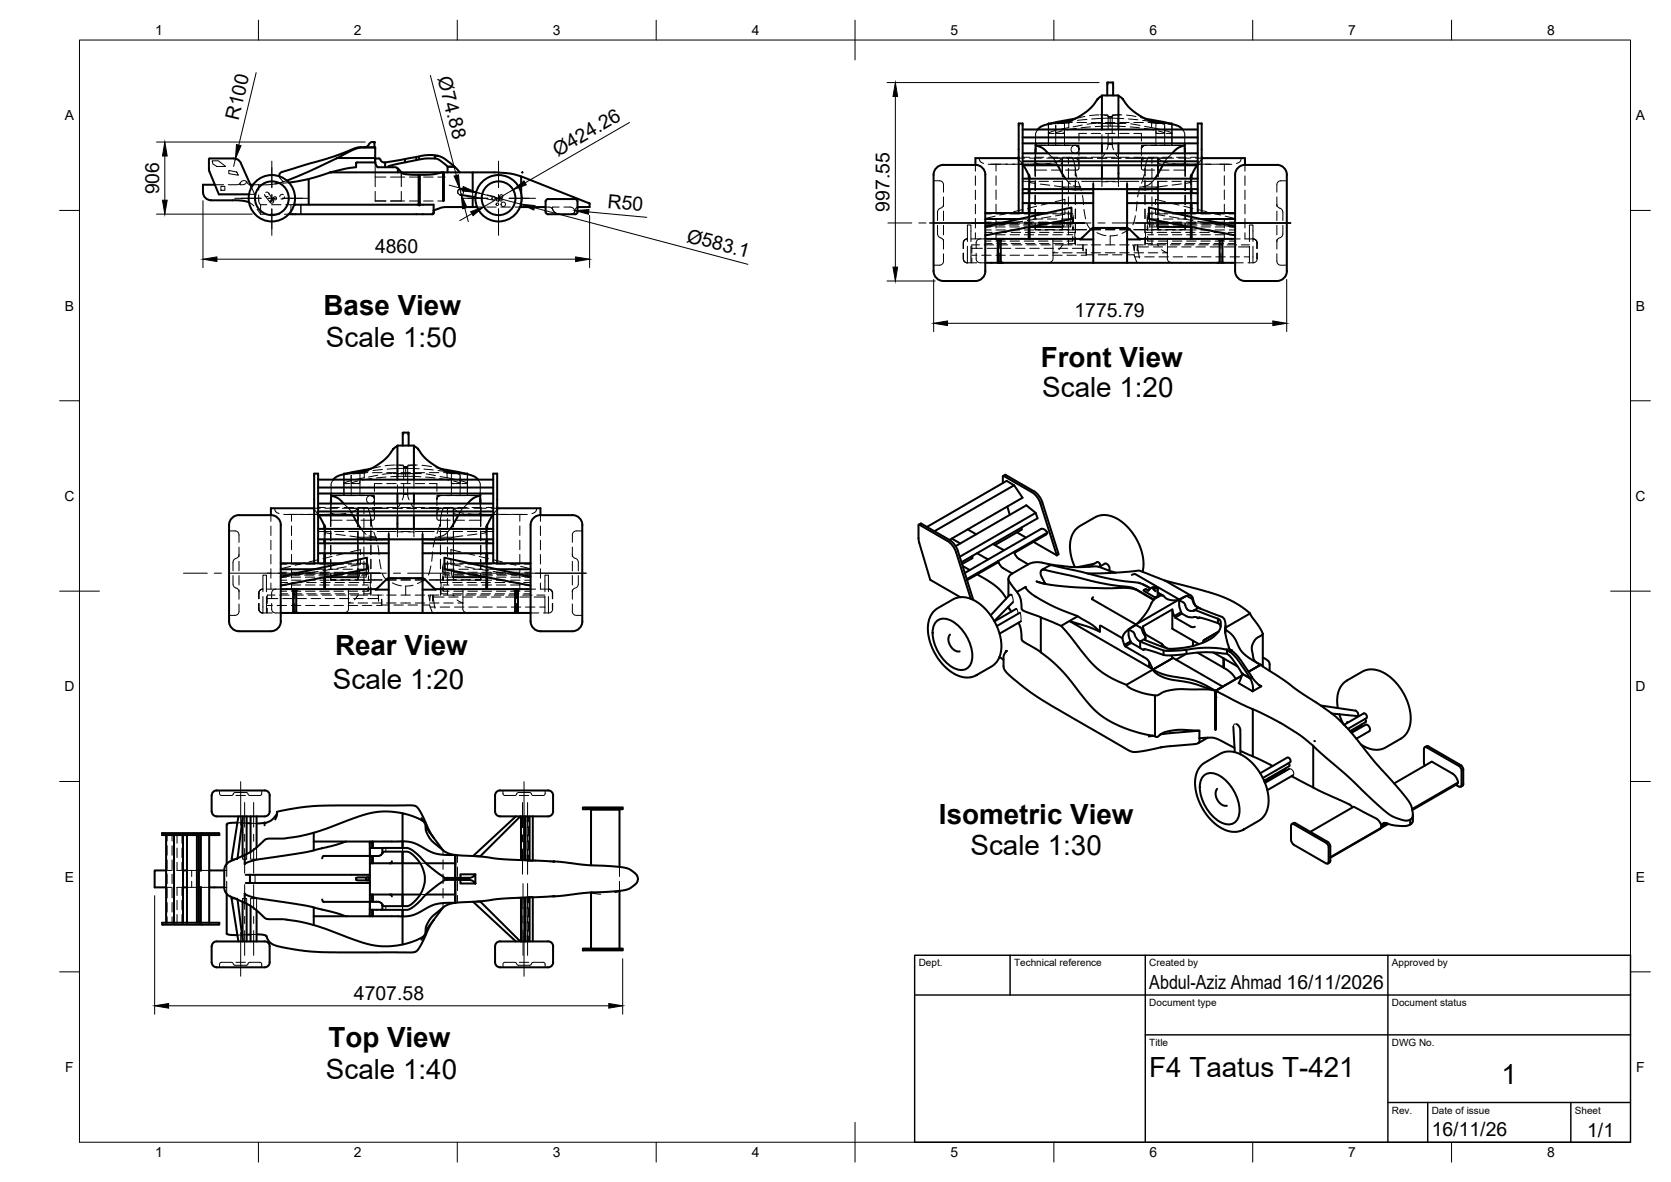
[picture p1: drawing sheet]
<svg xmlns="http://www.w3.org/2000/svg" width="420mm" height="297mm" viewBox="0 0 420 297" stroke-linecap="round" stroke-linejoin="round" font-family="sans-serif">
<defs><g id="words">
<g font-size="7">
<text x="81.4" y="79.2">Base View</text>
<text x="82" y="87.2">Scale 1:50</text>
<text x="261.7" y="92.3">Front View</text>
<text x="262.1" y="99.7">Scale 1:20</text>
<text x="84.2" y="164.6">Rear View</text>
<text x="83.7" y="173.1">Scale 1:20</text>
<text x="236.1" y="207">Isometric View</text>
<text x="244" y="214.8">Scale 1:30</text>
<text x="82.6" y="263.2">Top View</text>
<text x="82" y="271.2">Scale 1:40</text>
<text x="289" y="270.6">F4 Taatus T-421</text>
<text x="377.5" y="272.3">1</text>
</g>
<g font-size="4.9">
<text x="110" y="19.7" transform="rotate(75 110 19.7)">Ø74.88</text>
<text x="60" y="30.4" transform="rotate(-76 60 30.4)">R100</text>
<text x="140.3" y="39.4" transform="rotate(-30 140.3 39.4)">Ø424.26</text>
<text x="40" y="48.8" transform="rotate(-90 40 48.8)">906</text>
<text x="152.7" y="52.2" transform="rotate(5 152.7 52.2)">R50</text>
<text x="223.7" y="53.2" transform="rotate(-90 223.7 53.2)">997.55</text>
<text x="94.3" y="63.7">4860</text>
<text x="172.4" y="60.7" transform="rotate(15 172.4 60.7)">Ø583.1</text>
<text x="270.2" y="79.8">1775.79</text>
<text x="89" y="251.3">4707.58</text>
<text x="289" y="248.5">Abdul-Aziz Ahmad 16/11/2026</text>
<text x="360" y="285.5">16/11/26</text>
<text x="399.1" y="285.7">1/1</text>
</g>
<g font-size="3.5">
<text x="39" y="8.8">1</text>
<text x="89" y="8.8">2</text>
<text x="139" y="8.8">3</text>
<text x="189" y="8.8">4</text>
<text x="239" y="8.8">5</text>
<text x="289" y="8.8">6</text>
<text x="339" y="8.8">7</text>
<text x="389" y="8.8">8</text>
<text x="16.3" y="30.2">A</text>
<text x="411.3" y="30.2">A</text>
<text x="16.3" y="78">B</text>
<text x="411.3" y="78">B</text>
<text x="16.2" y="125.9">C</text>
<text x="411.2" y="125.9">C</text>
<text x="16.2" y="173.7">D</text>
<text x="411.2" y="173.7">D</text>
<text x="16.3" y="221.6">E</text>
<text x="411.3" y="221.6">E</text>
<text x="16.4" y="269.4">F</text>
<text x="411.4" y="269.4">F</text>
<text x="39" y="290.8">1</text>
<text x="89" y="290.8">2</text>
<text x="139" y="290.8">3</text>
<text x="189" y="290.8">4</text>
<text x="239" y="290.8">5</text>
<text x="289" y="290.8">6</text>
<text x="339" y="290.8">7</text>
<text x="389" y="290.8">8</text>
</g>
<g font-size="2.5">
<text x="231" y="242.9">Dept.</text>
<text x="255" y="242.9">Technical reference</text>
<text x="289" y="242.9">Created by</text>
<text x="350" y="242.9">Approved by</text>
<text x="289" y="252.8">Document type</text>
<text x="350" y="252.8">Document status</text>
<text x="289" y="262.9">Title</text>
<text x="350" y="262.9">DWG No.</text>
<text x="350" y="279.9">Rev.</text>
<text x="360" y="279.9">Date of issue</text>
<text x="396" y="279.9">Sheet</text>
</g>
</g></defs>
<!-- layer: Hidden -->
<g fill="none" stroke="#000" stroke-width=".25">
<path d="M101.7 40v.8M105.3 39.3v.8M105.4 39.3v.8M246.2 39.7l.3 .9 .8 .4M256.1 39.7h1.6M257.1 39.5h1.8M258.9 39.7h3.1M260.1 39.5h2.4M260.3 39.7l.2 1.2 1.6 .4M260.3 39.7v4.6M260.3 38.5v1.2M260.4 36.1h3.3v.4"/>
<path d="M260.4 38.5v1.2M260.9 32.5l-.5 1v2.5M263 36.5h-2.6h7.3M263.2 39.7h11.5h-3.9l.4 .2 .1 .3M263.6 38.5l1.2 1.2 1.1 1.8M263.7 31.2v2.3h1.3M263.7 39.5h2.3M264.2 36.5h2.3M264.3 31l-.7 .4 .1 4.7M264.4 31h3.3v5.5M265.5 33.4l.8 .1M265.5 33v-1.6v5.1"/>
<path d="M265.5 32.8l-1.9 .7v3M266.2 33.5h1.5M267.1 32.9l-1.4 .4-.2 .2M267.1 39.7v1l-.3 .4M267.1 39.7l-1 .8-.9 .3M267.1 39.7h.1M267.1 39.7v4.7M267.1 39.7v4.6M267.2 39.5h2.4M267.3 30.8l-1.3 .3M267.7 32.9l-.2 .5-.4 .1M267.7 36.5h1.2"/>
<path d="M267.7 36.1h1.2M267.7 36.5h2.6a.98 .98 0 0 1 1 1 .98 .98 0 0 0-1-1 1.01 1.01 0 0 1 .8 1.6 1.01 1.01 0 0 1-1.7 0 1.01 1.01 0 0 1 .7-1.6h.2M268.1 30.8h1.5M268.6 39.7v1.4M268.7 30.1v2l-2 .4M269.7 39.7l.3 .8 .4 1.8M269.7 30.4l-1.3 .2M270.1 36.5h1.2M270.1 36.1h1.2M270.3 39.7l.4 .1 .3 .4 .3 1.1M270.4 39.7h.1M270.6 32.3l-2.3 .3"/>
<path d="M270.8 39.5h2.4M270.8 30.8h2.4M271.3 36.7v2.4M272.1 31.4l-2.3 .5M272.8 29.3l-2.4 .5M273.2 33.5h-1.9v2M273.3 30l-2.4 .3M274.2 31.9l-2.4 .2M274.4 39.5h2.4M274.4 33.5h2.4M274.4 30.8h2.4M275.7 31l-2.4 .2"/>
<path d="M275.9 39.7h2.4M276 31h2.6M276.4 28.9l-2.4 .1M276.6 28.9h2M276.9 31h1.7M277.1 24.2l-1.2 .8M277.1 38.5v3M277.1 33.9v2.1M277.1 32.5v.2M277.1 29.7l-2.6 .2M277.1 29.7h4.1M277.1 31.7h4.1"/>
<path d="M277.1 31.7l-1.7 .1M277.1 29.7v2M277.5 28.9l1.1 .2v3.5M277.8 38.7l-1 1M278 39.5h2.3M278 31h2.3M278 33.5h2.3M278 30.8h2.3M278.4 20.8l.2 .4M278.6 33.7v2.5M278.6 29.3h1.1h-1.1M278.6 36.2l-.3 1.4"/>
<path d="M278.6 29.3h1.1M278.6 36.2h1.1M279.1 29.7v2M279.5 39.7h2.4M279.7 34.7v1.5M279.7 36.2l.3 1.4M279.7 28.9h1.9M279.7 31h2.6M279.9 20.8l-.2 .4M280.5 38.7l1 1M281.2 29.7l1.4 .1M281.2 31.7l1.8 .1"/>
<path d="M281.2 29.7v2M281.2 24.2l1.2 .8M281.2 32.5v2.2M281.2 35.9v.1M281.2 38.5v3M281.5 39.5h2.4M281.5 33.5h2.4M281.5 30.8h2.4M282.1 28.9l-2.4 .2v4.4M283.1 39.7h4.8M283.1 31h-2.4M283.3 28.9l2.3 .4"/>
<path d="M283.7 29.9l2.4 .2M284.2 31.9l2.3 .2M284.3 31.1l2.3 .4M285.1 39.5h2.4M285.1 33.5h1.9v2M285.1 30.8h2.4M286.8 29.5l1.1 .3M287 36.5h3.6M287 36.7v2.4M287 36.1h1.2M287.3 36.8l.7-.3a.97 .97 0 0 0-1 1zM287.3 30.3l2.6 .3"/>
<path d="M287.7 32.3l2.4 .4M287.8 31.8l1.8 .3M287.9 39.8h.1M288.6 39.7l-.3 .8-.4 1.8v1.9M288.7 39.5h2.4M288.7 30.8h1.5M289.6 32.1l2 .4M289.6 30.1v2M289.6 39.7v1.4M289.9 39.7h-2.5l-.3 .2-.1 .3M290.6 32.9l.1 .5 .5 .1M290.6 33.5v2.6h-1.2"/>
<path d="M290.6 36.1v.4M291.1 39.7v4.6M291.2 39.7v4.7v-4.7l1.1 .9 1.5 .4M291.2 39.7v.9l.2 .5 1.4 .2M291.2 32.9l1.3 .3 .3 .3M291.6 30.9l1.2 .5v5.1M291.8 36.5h2.3M292.2 39.5h2.4M292.7 32.8l2 .7v3M293.2 33.5h1.4M293.9 31h-3.3v2.5l2.2-.1v-1.6M294 31l.7 .4-.1 2.1"/>
<path d="M294.6 33.5v3M294.6 31.2v2.3M294.6 36.1h3.3M294.7 38.5l-1.3 1.3-1 1.7M295.1 39.7h-7.2l-.7 .6-.2 1M295.3 36.5h2.6h-7.3M295.8 39.5h2.4M296.3 39.7h3.1M297.3 32.5l.6 1v2.5M297.9 38.5v1.2M298 38.5v1.2M298 39.7v4.6v-4.3"/>
<path d="M298 39.7v1l-.4 .3M298 39.7v3v-3M299.4 39.5h1.8M300.6 39.7h1.6M302.2 40l-1.2 1.5M312.1 39.7l-.3 .9-.9 .5M53.3 40.4h1.6l1.8 1.4h-2.2l-1-.6zM54 46.4h2.2M55.5 46.8h1v1h-1zM57.5 42.8l2 .4 .4 .8-2.4-.4zM60.5 45.9l-.7 .5h-2.4M60.6 45.7a1.02 1.02 0 0 1 1.4-.1l-.6 .8h-1.1z"/>
<path d="M62 45.6a1.09 1.09 0 0 0 1 .8M62.6 50.9l1.2 .8M63.2 47l.8 1.8h-1.4M63.6 46.4h1.4M64.6 52.6l.9 1.2M65 49l.1 1.6 .4 .9M65 46.4v1.4M65.5 53.8h1.2M66.5 48.9l.3 .5 .6-.1M66.6 49.2l1.4 1.7M66.8 48.4l.5-.1 .4 .6M67.1 51.4h-1.6v2.4"/>
<path d="M67.6 48.6l1.1 1.8M67.9 53.8h2.4M68.3 51.4h2.4M69.9 46.2l-2.9 .2h-2M70.2 44.3l1 1.4-.8 .2M70.3 46l-.9 .2M71.2 48.9h-.5l-.4 .5M71.5 53.8h1.1M71.5 49.4l-.3 .6-.6-.1M71.8 51.4h2.1M72.1 45.4l-2.9 .8M72.6 45.9l-1.5 .1"/>
<path d="M73.2 51.4v2.4M75.6 51.4v2.4zM83 43.3h.1M94.3 40.8v3.7M94.3 44.5h2.7M94.3 48.1v2.4h2.7M94.3 44.5v2.4M98.2 44.5h2.7M100.9 44.5v-1.2v3.6M100.9 48.1v2.4h-2.7h3.5M100.9 44.5h.8M103 50.5h2.3"/>
<path d="M103 44.5h2.3M105.5 43.9v1.4M105.5 46.5v2.4M105.5 50.1v1.3M105.6 51.4v.1M105.6 51.4h.1M106.5 50.5h2.4M106.5 44.5h2.4M110.1 50.5h1.4M110.1 44.5h1.4M115.7 48.9h.1M115.8 47.5a.76 .76 0 0 0-.6 1.2"/>
<path d="M116 47.5a.74 .74 0 0 1 .5 .5 .74 .74 0 0 1-.2 .8M118.9 48.1v1.4M119.5 49.6l1.7 .2M119.7 48.4l1.7 .3M120 52h1.2M122.4 52h2.4M122.4 50l1.7 .3M122.6 49l1.6 .4M125.9 52h2.4M129.5 52h1.2M131 48.6v2.5M137.2 52l1.1 .1 .7 .5"/>
<path d="M138.8 52.2l.1 .2M140.6 52l-1.7 .1a1.83 1.83 0 0 0 1.9 1.7 1.97 1.97 0 0 1-2-1.6M141.8 52h1.5a.92 .92 0 0 1 1.2 .8 .92 .92 0 0 1-.9 1M145.2 52.1l-.5 .4-.4 1-.7 .3M234.7 45.4h1.5a1.2 1.2 0 0 1 1 1.7v1.2M235.7 56.6v2.1a1.23 1.23 0 0 0 1.1 1.2l.4 .8M237.2 56.6v2.4M237.2 53.1v2.3M237.2 49.5v2.4M237.2 51.4a1.24 1.24 0 0 1-1 1.1l-.4 .6-.1 2.3M245.3 41.5v1.5M245.3 44.2v2.4"/>
<path d="M245.3 47.8v2.4M245.3 51.3v2.4M245.3 54.9v2.4M245.3 58.5v1.5M247.7 59h1.5M247.7 55.8h1.5M247.7 53.7h1.5M247.7 57.8h1.5M247.7 56.3h1.5M247.7 58.4h1.8M247.7 57h1.5M247.7 56.5h1.3"/>
<path d="M249.1 41.3h2.5M250.1 56.8l-2.4 .4M250.2 56.5h2.3M250.2 54.3l-2.5 .6M250.4 57h2.3M250.4 59h2.4M250.4 57.8h2.4M250.4 56.3h2.4M250.4 41.3h3M250.4 41.3h-1.9M250.4 41.3v1.7M250.4 44.2v2.4"/>
<path d="M250.4 47.7v2.4M250.4 51.3v2.4M250.4 54.9v2.4M250.4 58.5v1.7M250.4 55.8h2.4M250.4 53.7h2.4M250.7 58.4h2.3M252.8 41.3h2.4M253.6 56.2l-2.3 .4M253.7 53.5l-2.3 .5M253.7 56.5h2.4M253.9 57h2.4"/>
<path d="M254 59h2.3M254 55.8h2.4M254 53.7h2.4M254 57.8h2.4M254 56.3h2.4M254.2 58.4h2.4M254.6 41.3h2.3M256.1 41.3h1.8M256.2 40l1.1 1.5M256.3 55h2.3M256.4 41.3h2.3M257.1 45.6h3"/>
<path d="M257.2 55.6l-2.4 .4M257.2 52.6l-2.4 .6M257.3 56.5h2.4M257.5 57h1.4M257.5 59h2.4M257.6 55.8h2.4M257.6 53.7h2.4M257.6 57.8h2.3M257.6 56.3h2.3M257.8 58.4h2.4M258.1 41.3h2.4M258.7 44.9v2.6"/>
<path d="M258.7 48.5v2.5M258.7 53.5v3.6M258.9 45.4v2.1M258.9 48.5v2.5M258.9 53.5v3.6M258.9 44.9l.1 .9 1.4 .3M258.9 44.7v1.7M258.9 47.6v2.4M258.9 51.2v2.4M258.9 54.8v2.4M258.9 58.3v1.7M259.1 41.3h2.4"/>
<path d="M259.7 41.3h2.7M259.8 55h2.4M260.3 57.7h.1M260.3 42.7h.1M260.3 45.5v2.4M260.3 49.1v2.3M260.3 52.6v2.4M260.3 56.2v1.5M260.3 42.7h2.9M260.6 51.8l-2.3 .6M260.7 55l-2.4 .4M260.9 56.5h2.3"/>
<path d="M261.1 59h2.4M261.2 55.8h2.3M261.2 53.7h2.3M261.2 57.8h2.3M261.2 56.3h2.3M261.3 45.6h2.3M261.4 58.4h2.4M261.6 46.3l2.3 .3M261.6 57.7h-1.3h1.3M262.7 41.3h1.8M262.8 57.7h2.4M263.1 53.5h2.5"/>
<path d="M263.2 41.3h2.4zM263.4 55h2.3M264.1 41l-2.4 .2M264.1 51l-2.3 .5M264.2 54.4l-2.3 .4M264.4 42.7h2.3M264.5 56.5h2.3M264.7 59h2.4M264.7 55.8h2.4M264.7 53.7h2.4M264.7 57.8h2.4M264.7 56.3h2.4"/>
<path d="M264.8 45.6h2.4M264.9 58.4h2.4M265.3 50.7l2.5-.6v1.3M266.4 57.7h2.4M266.8 53.5h2.4v1.5M266.9 55h2.3M267.1 45.6v4.5M267.1 51.3v2.4M267.1 54.9v2.8M267.1 45.5v2.4M267.1 49.1v2.3M267.1 52.6v2.4"/>
<path d="M267.1 56.2v1.5M267.3 47l2 .5M267.8 52.6v1.3l-2.4 .4M267.9 44.9l1.3 1.4M268 56.5h1.2M268.3 59h1.4M268.3 55.8h1.5M268.3 53.7h1.5M268.3 57.8h1.5M268.3 56.3h1.5M268.4 45.6h2.4M268.5 58.4h1.8v2.8h-1.8"/>
<path d="M268.6 42.3v2.4M268.6 45.9v2.3M268.6 49.5v2.3M268.6 53v2.4M268.6 56.6v2.4M269.2 55v2h-2.1M269.7 59.4v1.2v-.8M269.8 56.7v1.1v-.7M269.8 54.1v1.7v-1.2M269.9 46.7l1.9 .3h-4.7l-2-.3M270.4 42.4v1.8M270.4 45.4v2.4"/>
<path d="M270.4 49v2.4M270.4 52.6v2.4M270.4 56.1v2.4M270.4 59.7v1.8M270.4 44.2v-1.9l.4 2.2M270.4 48.9v2.4M270.4 52.5v2.4M270.4 47.6h2.8M271.1 45.7l.8 2.2M271.3 40.3v2l-.2 .3-3.2 .1M271.3 57.7h-1.3h3.2M272 45.6h4.8"/>
<path d="M272.2 49.1l.2 2.3M272.6 52.6l.4 2.4M273.3 56.1l.6 1.2 .9 .6M274.4 57.7h2.4M274.4 47.6h2.4M274.9 45.6v.6M274.9 57.3h1.9M275.8 58.5l1.2 .5 1.1 .2M277.1 46.4v.5M277.1 45.7v.6M277.1 44.9v.8M277.1 45.7h1.5"/>
<path d="M278 45.6h2.3M278 57.7h2.3M278 57.3h2.3M278 47.6h2.3M279.7 45.7h1.5v.6M281 59.1l-1.9 .2v2.2M281.2 46.4v.5M281.2 44.9v.8M281.5 45.6h4.8M281.5 57.7h2.4M281.5 57.3h1.9M281.5 47.6h2.4"/>
<path d="M283.4 45.6v.6M284.2 57.5l-2.1 1.2M285.1 57.7h3.2h-1.3M285.1 47.6h2.7M285.5 54.2l-.6 2.3M285.9 50.7l-.2 2.3M286.5 47h4.7M286.6 47.2l-.6 2.3M287 40.3v2l.2 .3 3.2 .1M287.5 45.6h2.4M287.7 43.8l-.7 2.2M287.9 42.3v.4"/>
<path d="M287.9 45.4v2.4M287.9 48.9v2.5M287.9 52.5v2.5M287.9 56.1v2.4M287.9 59.7v1.8M287.9 42.4v1.8M288.5 54.1v1.7v-1.2M288.5 56.7v1.1v-.7M288.5 55.8h1.5M288.5 53.7h1.5M288.5 57.8h1.5M288.5 56.3h1.5"/>
<path d="M288.5 59.4l.1 1.2v-.8M288.5 56.7l.1 1.1v-.7M288.6 59h1.4M289.1 55v2h2M289.1 56.5h1.2M289.5 57.7h2.4M289.6 42.3v2.4M289.6 45.9v2.3M289.6 49.5v2.3M289.6 53v2.4M289.6 56.6v2.4M289.8 58.4h-1.8v2.8h1.8"/>
<path d="M290.4 44.9l-1.4 1.4-1.6 .6M290.5 52.6v1.3l2.4 .4M291 58.4h2.3M291.1 45.6h2.4M291.1 45.5v2.4M291.1 49.1v5.9M291.1 56.2v1.5M291.2 45.6v4.5M291.2 54.9v2.8v-2.8M291.2 55.8h2.4M291.2 53.7h2.4M291.2 57.8h2.4"/>
<path d="M291.2 56.3h2.4M291.2 59h2.4M291.5 56.5h2.3M291.5 53.5h-2.4v1.5h2.3M291.5 42.7h2.4M292.5 55h2.4M292.7 41.3h2.3M292.7 53.5h2.5M293 50.7l-2.5-.6v1.3M293.1 57.7h2.4M293.5 46.7l-4.4 .8M293.8 41.3h1.8"/>
<path d="M294 41.3h2.4M294.1 54.4l2.3 .4M294.2 51l2.3 .5M294.5 58.4h2.4M294.7 45.6h2.3M294.8 55.8h2.3M294.8 53.7h2.3M294.8 59h2.4M294.8 57.8h2.4M294.8 56.3h2.4M294.9 41.1l2.4 .2M295 56.5h2.4"/>
<path d="M295.1 42.7h2.9M295.9 41.3h2.7M296.1 55h2.4M296.7 57.7h1.3h-1.3M296.8 41.3h2.4M297.1 46.2l-2.4 .3M297.6 55l2.4 .4M297.6 51.8l2.4 .6M298 56.2v1.5M298 42.7h.1M298 42.7v1.6M298 45.5v2.4"/>
<path d="M298 49.1v2.3M298 52.6v2.4M298 57.7h.1M298.1 58.4h2.4M298.2 45.6h3M298.3 55.8h2.4M298.3 53.7h2.4M298.4 59h2.4M298.4 57.8h2.4M298.4 56.3h2.4M298.6 56.5h2.4M299.4 44.9l-.1 .9-1 .3"/>
<path d="M299.4 44.7v2.8M299.4 47.6v3.4M299.4 51.2v6M299.4 58.3v1.7M299.4 57h1.4M299.6 41.3h2.3M299.6 44.9v2.6M299.6 48.5v2.5M299.6 53.5v3.6M299.7 55h2.3M300.4 41.3h1.8M300.9 41.3h-2.4"/>
<path d="M301.1 52.6l2.3 .6M301.1 55.6l2.4 .4M301.7 58.4h2.4M301.9 55.8h2.4M301.9 53.7h2.4M301.9 59h2.4M301.9 57.8h2.4M301.9 56.3h2.4M302 57h2.4M302.1 41.3h2.3M302.2 56.5h2.4M303.1 41.3h2.4"/>
<path d="M304.6 53.5l2.3 .5M304.7 56.2l2.3 .4M305.2 58.4h2.4M305.5 55.8h2.3M305.5 53.7h2.3M305.5 59h2.4M305.5 57.8h2.4M305.5 56.3h2.4M305.6 57h2.3M305.6 41.3h2.2M305.8 56.5h2.3M306.7 41.3h2.5"/>
<path d="M307.8 44.2v2.4M307.8 47.7v2.4M307.8 51.3v2.4M307.8 54.9v2.4M307.8 58.5v1.7M308.1 54.3l2.5 .6M308.2 56.8l2.4 .4M308.8 58.4h1.8M309.1 55.8h1.5M309.1 53.7h1.5M309.1 57.8h1.5M309.1 56.3h1.5"/>
<path d="M309.1 59h1.5M309.1 57h1.5M309.3 56.5h1.3M309.7 41.3h-1.9v1.7M313 41.5v1.5M313 44.2v2.4M313 47.8v2.4M313 51.3v2.4M313 54.9v2.4M313 58.5v1.5M321.1 56.6v2.4M321.1 53.1v2.3"/>
<path d="M321.1 49.5v2.4M321.1 51.4a1.24 1.24 0 0 0 1 1.1l.4 .6 .1 2.3M322.6 56.6v2.1a1.23 1.23 0 0 1-1.1 1.2l-.4 .8M323.6 45.4h-1.5a1.2 1.2 0 0 0-1 1.7v1.2M237.2 63.8v1.8a1 1 0 0 1-1 1h-1.5M237.2 60.2v2.4M242.2 63.6v1.4a1.01 1.01 0 0 0 1 1 1.01 1.01 0 0 1-1-1zM243.2 60h.1M243.2 66h2.4M243.2 60a1.01 1.01 0 0 0-1 1v1.4M243.2 60a1.01 1.01 0 0 0-.9 1v1.4M243.2 61.9v4a.82 .82 0 0 1-.9-.9v-1.4"/>
<path d="M243.2 60.7v-4.2h.9v4.2M244.1 60h2.4M244.1 61.9v4.1M244.3 64.8v1.2M244.3 64.1h1.3M245.4 63.6v1.6l.3 .5 .6 .3h1.4M246.3 61.5h-2v.9M246.8 64.1h2.4M247 62.4h-2.7v1.2M247.5 61.5h2.4M247.7 60l-1.5 .1-.5 .3-.3 .5v1.5M247.7 60.6h1.5"/>
<path d="M247.7 61.2h1.8M248.2 62.4h2.4M250.1 60l.9 .5 1.6-.5M250.4 64.1h2.4M250.4 60.6h2.4M250.7 61.2h2.3M251 63.6l.1 2 .3 .3 .8 .1M251 61.5h2.4M251.3 63.6v2.2l.2 .2M251.5 60l-.2 .2v2.2M251.8 62.4h2.4M252.2 60l-.7 .2-.4 .3-.1 1.9"/>
<path d="M254 60.6h2.3M254 64.1h2.3M254.2 61.2h2.4M254.6 61.5h2.4M255.4 62.4h2.3M257.5 64.1h2.4M257.5 60.6h2.4M257.8 61.2h2.4M258.2 61.5h2.4M258.9 62.4h2.4M261.1 64.1h2.4M261.1 60.6h2.4"/>
<path d="M261.4 61.2h2.4M261.7 61.5h2.4M262.5 62.4h2.4M264.7 64.1h2.4M264.7 60.6h2.4M264.8 60v5a1.19 1.19 0 0 1-1.4 1M264.9 61.2h2.4M265.2 63.3l-.4 .2h1.2M265.3 61.5h4.3M266.1 62.4h2.4M267.2 63.5h2.4M267.3 61.5l-1 1.2"/>
<path d="M268.3 64.1h2.3M268.3 60.6h1.4M268.6 60.2v1.3M270.8 63.5h2.4M270.8 61.5h2.4M271.8 64.1h1.3M272.2 61.5l.1 1.5v-.6h-2.7M272.3 61.5v.9M273 62.6l.1 1.4M273.1 64h1.9M273.2 62.7l-.1 1.3M273.5 61.5h.1"/>
<path d="M274.3 63.5h2.4M274.4 61.5h2.4M276.2 64h2.4M277.9 63.5h2.5M278 61.5h2.3M279.7 64h2.4M281.5 61.5h2.4M281.6 63.5h2.4M283.3 64h1.9M284.8 61.5l.2 .3 .1 1M285.1 61.5h2.4M285.1 63.5h2.4"/>
<path d="M285.2 64l.1 .5M285.2 64h.1M285.3 64.5l.7 1.5M285.3 64.5h1.3M285.4 61.5l-.2 1.6M286 61.5v.3M286 61.8h.1M286 61.8v.2M286 62l.5 2.9M286 62h2.8M286.1 61.5l-.1 1.5v-1.2M286.8 66h.1"/>
<path d="M287.8 64.5h2.4M288.6 60.6h1.4M288.7 61.5h4.4M288.7 63.5h2.4M289.6 60.2v1.3M290 62h2.4M291 61.2h2.3M291 61.5l.3 .3M291.2 60.6h2.4M291.4 64.5h2.4M292.1 62.7l1.4 .8M292.3 63.5h1.2"/>
<path d="M293.5 63.5v1.5a1.19 1.19 0 0 0 1.4 1M293.5 60v3.5M293.6 62h2.3M294.3 61.5h2.4M294.5 61.2h2.4M294.8 60.6h2.4M295 64.5h2.3M297.1 62h2.4M297.8 61.5h2.4M298.1 61.2h2.4M298.4 60.6h2.4M298.6 64.5h2.3"/>
<path d="M300.7 62h2.4M301.4 61.5h2.4M301.7 61.2h2.4M301.9 60.6h2.4M302.1 64.5h2.4M304.3 62h2.4M305 61.5h2.4M305.2 61.2h2.4M305.5 60.6h2.4M305.7 64.5h2.4M305.7 60l1.5 .5 1-.5M306.8 60l.2 .2v2.2"/>
<path d="M307 63.6v2.2l-.2 .2M307.1 60h.1M307.8 62h2.4M308.5 61.5h2.4M308.8 61.2h1.8M309.1 60.6h1.5M309.3 64.5h2.4M310.6 60h1.2M310.6 66h2M311.4 62h2.8M312.1 61.5h2.1M312.8 64.5h1.4"/>
<path d="M313 60h1.9a1.11 1.11 0 0 1 1.2 1v1.4M314.2 64.5v1.5M314.2 60.7v-4.2h.8v4.2M314.2 61.9v2.6M315 61.9v4.1M315 60a1.01 1.01 0 0 1 1 1v1.4M316 63.6v1.4M316.1 63.6v1.4a1.16 1.16 0 0 1-1.3 1h-1M321.1 63.8v1.8a1 1 0 0 0 1 1h1.5M321.1 60.2v2.4M86.5 119.2v2.3h1.4M87.2 119l-.8 .4 .1 4.6"/>
<path d="M87.2 119h3.3v5.5M90.2 118.8l-1.4 .3M91 118.8h1.5M91.6 118.1v2l-2.1 .4M92.6 118.4l-1.4 .2M93.7 118.8h2.4M95 119.4l-2.3 .5M95.7 117.2l-2.4 .6M96.2 118l-2.4 .2M97 119.9l-2.3 .2M97.2 118.8h2.4M98.6 119l-2.4 .2"/>
<path d="M98.8 119h2.6M99.2 116.9l-2.4 .1M99.5 116.9h1.9M99.7 119h1.8M99.9 112.2l-1.2 .8M100 117.7l-2.7 .2M100 117.7h4M100 119.7h4M100 119.7l-1.8 .1M100 117.7v2M100.4 116.9l1.1 .2v3.5M100.8 119h2.4"/>
<path d="M100.8 118.8h2.4M101.3 108.8l.2 .4M101.5 117.3h1h-1M101.5 117.3h1M102 117.7v2M102.6 116.9h1.9M102.6 119h2.6M102.7 108.8l-.2 .4M104 117.7l1.4 .1M104 119.7l1.8 .1M104 117.7v2M104.1 112.2l1.2 .8"/>
<path d="M104.4 118.8h2.4M104.9 116.9l-2.4 .2v4.4M106 119h-2.4M106.1 116.9l2.4 .4M106.6 117.9l2.4 .2M107 119.9l2.4 .2M107.1 119.1l2.4 .4M107.9 118.8h2.4M109.6 117.5l1.1 .3M110.2 118.2l2.6 .4M110.7 119.7l1.7 .4M111.5 118.8h1.5"/>
<path d="M112.4 118.1v2M114.4 118.9l1.3 .5v5.1M116.8 119h-3.3v2.5l2.2-.1v-1.6M116.8 119l.8 .4-.1 2.1M117.5 119.2v2.3M57.6 133.4h1.5a1.2 1.2 0 0 1 1 1.7v1.2M60.1 137.5v2.4M60.1 139.3a1.52 1.52 0 0 1-1.2 1.3l-.3 .7v2.2M68.1 129.5v1.5M68.1 132.2v2.4M68.1 135.8v2.4M68.1 139.3v2.4"/>
<path d="M69 127.7l.4 .9 .8 .4M71.3 129.3h2M72 129.3h2.5M73.3 129.3h2.9M73.3 129.3v1.7M73.3 132.2v2.4M73.3 135.7v2.4M73.3 139.3v2.4M75.6 129.3h2.4M77.4 129.3h2.4M78.9 129.3h1.9M79 127.7h1.5"/>
<path d="M79 128l1.2 1.5M79.2 129.3h2.4M80 133.6h2.9M80 127.5h1.8M81 129.3h2.4M81.5 132.9v2.6M81.5 136.5v2.5M81.7 127.7h3.2M81.7 133.4v2.1M81.7 136.5v2.5M81.8 132.9l.1 .9 1.4 .3M81.8 132.7v1.7"/>
<path d="M81.8 135.6v2.4M81.8 139.2v2.4M82 129.3h2.9M82.8 129.3h2.5M83 127.5h2.3M83.1 127.7l.2 1.2 1.6 .4M83.1 130.7h.1M83.1 127.7v4.6M83.1 133.5v2.4M83.1 137v2.4M83.2 126.5l-.1 1.2M83.2 130.7h2.8"/>
<path d="M83.2 126.5v1.2M83.5 139.8l-2.3 .6M83.8 120.5l-.6 1v2.5h3.3v.5M84.1 133.6h2.4M84.5 134.3l2.3 .3M85.5 129.3h3h-2.4M85.8 124.5h-2.6h7.3M86.1 127.7h11.5h-3.9l.4 .5-.1 2.4-.3 .1h-2.9M86.4 126.5l1.3 1.2 1.1 1.8M86.5 127.5h2.4M86.9 129l-2.3 .2M87 139l-2.3 .5"/>
<path d="M87 124.5h2.4M87.2 130.7h2.4M87.7 133.6h2.4M88.1 138.7l2.5-.6v1.3M88.3 121.4l.8 .1M88.3 121v-1.5v5M88.4 120.8l-2 .7v3M89.1 121.5h1.4M90 120.9l-1.4 .4-.3 .2M90 127.7v.9l-.3 .5M90 127.7l-.9 .8-1 .3M90 127.7h.1"/>
<path d="M90 127.7v4.7M90 133.6v4.5M90 139.3v2.4M90 127.7v4.6M90 133.5v2.4M90 137v2.4M90.1 127.5h2.4M90.1 135.1l2.1 .4M90.5 120.9l-.1 .5-.5 .1M90.5 124.5h1.2M90.5 124h1.2M90.6 124.5h2.6a1 1 0 0 0-1 1.5 1 1 0 0 0 1.7 .2 1 1 0 0 0-.6-1.6l-.1-.1a.98 .98 0 0 1 .9 1 1 1 0 0 0-.9-1"/>
<path d="M90.8 132.9l1.2 1.4M91.2 133.6h2.4M91.5 127.7v1.4M91.5 130.3v2.4M91.5 133.9v2.4M91.5 137.4v2.4M92.5 127.7l.8 2.6M92.8 134.7l1.8 .3h-4.6l-2-.3M92.9 124.5h1.2M92.9 124h1.2M93.2 127.7l.7 .5 .2 1.1M93.2 130.4v1.8"/>
<path d="M93.2 133.4v2.4M93.2 137v2.4M93.3 127.7h.1M93.3 132.2v-1.9l.3 2.2M93.3 133.4v2.3M93.3 137v2.3M93.3 135.6h2.8M93.5 120.3l-2.3 .4M93.7 127.5h2.4M94 133.7l.7 2.2M94.1 124.7v2.4M94.8 133.6h4.8"/>
<path d="M95 137.1l.3 2.4M96.1 121.5h-2v2M97.2 127.5h2.4M97.2 121.5h2.4M97.2 135.6h2.4M97.7 133.6v.6M98.8 127.7h2.4M99.9 126.5v3M99.9 121.8v2.2M99.9 120.5v.2M99.9 134.4v.5M99.9 133.7v.5"/>
<path d="M99.9 132.9v.8M99.9 133.7h1.5M100.6 126.7l-.9 1M100.8 133.6h2.4M100.8 127.5h2.4M100.8 121.5h2.4M100.8 135.6h2.4M101.5 121.7v2.5M101.5 124.2l-.3 1.4M101.5 124.2h1M102.3 127.7h2.4M102.5 122.7v1.5"/>
<path d="M102.5 124.2l.3 1.4M102.6 133.7h1.5v.5M103.4 126.7l.9 1M104.1 120.5v2.2M104.1 123.9v.1M104.1 126.5v3M104.1 134.4v.5M104.1 132.9v.8M104.4 133.6h4.8M104.4 127.5h2.4M104.4 121.5h2.4M104.4 135.6h2.4"/>
<path d="M105.9 127.7h4.9M106.3 133.6v.6M107.9 127.5h2.4M107.9 121.5h2v2M107.9 135.6h2.8M108.8 138.7l-.3 2.3M109.4 135h4.6M109.5 135.2l-.6 2.3M109.9 124.5h3.6M109.9 124.7v2.4M109.9 124h1.2M110.1 124.8l.7-.3a.97 .97 0 0 0-.9 1z"/>
<path d="M110.4 133.6h2.4M110.6 120.3l2.3 .4M110.6 131.8l-.7 2.3M110.7 130.3v.4M110.7 127.8h.1M110.7 133.4l.1 2.4M110.7 137l.1 2.4M110.8 130.4v1.8M111.5 127.7l-.8 2.6v1.9M111.5 127.5h2.4M112.4 120.1l2 .4M112.5 127.7v1.4"/>
<path d="M112.5 130.3v2.4M112.5 133.9v2.4M112.5 137.4v2.4M112.7 127.7l-2.6 .1-.2 .4v2.1l.4 .4h2.9M113.2 132.9l-1.4 1.5-1.6 .5M113.5 124.5h7.3h-2.6M113.5 120.9l.1 .5 .5 .1M113.5 121.5v2.5h-1.2M113.5 124v.5M113.9 133.6h2.4M114 127.7v4.6M114 133.5v2.4"/>
<path d="M114 137v6M114 127.7v4.7v-4.7l1.1 .9 1.5 .4M114 133.6v4.5M114 127.7v.9l.2 .5 1.5 .2M114.1 120.9l1.3 .3 .3 .3M114.4 130.7h2.4M114.6 124.5h2.4M115.1 127.5h2.4M115.5 129.3h3M115.6 120.7l2 .8v3M115.9 138.7l-2.5-.6v1.3M116.1 121.5h1.4"/>
<path d="M116.4 134.7l-4.4 .8M116.9 129.3h2.4M117 139l2.3 .5M117.5 121.5v3M117.5 133.6h2.4M117.6 126.5l-1.4 1.4-1 1.6M117.8 129.1l2.4 .2M117.9 127.7h-7.1l-.7 .6-.2 1M118 130.7h2.8M118.7 127.5h2.4M118.7 129.3h2.5M119.1 129.3h2.9"/>
<path d="M119.1 127.7h3.2M119.9 134.2l-2.3 .3M120.2 120.5l.6 1v2.5h-3.3M120.5 139.8l2.3 .6M120.8 126.5v1.2M120.8 126.5l.1 1.2M120.8 130.7h.1M120.8 130.7v1.6M120.8 133.5v2.4M120.8 137v2.4M120.9 127.7v4.6v-4.3M120.9 127.7l-.1 .9-.4 .5"/>
<path d="M120.9 127.7v3v-3M120.9 133.5v2.4M120.9 137v2.4M121.1 133.6h2.9M121.3 129.3h2.4M122.2 132.9v.9l-1.1 .3M122.2 127.5h1.8M122.2 132.7l.1 2.8M122.2 135.6l.1 3.4M122.2 139.2v6M122.4 129.3h2.4M122.5 132.9v2.6"/>
<path d="M122.5 136.5v2.5M123.3 129.3h1.8M123.5 127.7h1.5M124.9 129.3h2.4M125 128l-1.1 1.5M126 129.3h2.4M128.5 129.3h2.2M129.5 129.3h2.5M130.7 132.2v2.4M130.7 135.7v2.4M130.7 139.3v2.4M132.6 129.3h-1.9v1.7"/>
<path d="M135 127.7l-.3 .9-.9 .5M135.9 129.5v1.5M135.9 132.2v2.4M135.9 135.8v2.4M135.9 139.3v2.4M143.9 137.5v2.4M143.9 139.3a1.52 1.52 0 0 0 1.2 1.3l.3 .7v2.2M146.4 133.4h-1.5a1.2 1.2 0 0 0-1 1.7v1.2M58.6 144.6v2.2a1.23 1.23 0 0 0 1.1 1.1l.4 .8M60.1 151.8v1.8a1 1 0 0 1-1 1.1h-1.5M60.1 148.2v2.4M60.1 144.6v2.4"/>
<path d="M60.1 141.1v2.4M65 151.6l.1 1.4a.98 .98 0 0 0 1 1 .98 .98 0 0 1-1.1-1zM65 149v1.5M66 148h.1M66 154h2.5M66 148a1.01 1.01 0 0 0-1 1M66.1 148a1.01 1.01 0 0 0-1 1M66.1 148a1.01 1.01 0 0 0-1 1v1.5M66.1 149.9v3.2a.7 .7 0 0 1-.2 .9l-.7-.6-.1-1.8M66.1 148.7v-4.2h.9v4.2M67 148h2.3M67 149.9v4.1"/>
<path d="M67.2 152.8v1.2M67.2 152.2h1.3M68.1 142.9v2.4M68.1 146.5v1.5M68.3 151.6v1.6l.2 .5 .6 .3h1.5M69.1 149.5h-1.9v.9M69.7 152.2h2.4M69.9 150.4h-2.7v1.2M70.3 149.5h2.4M70.6 148h-1.4l-.6 .3-.3 .6v1.6M70.6 148.6h1.5M70.6 147h1.5"/>
<path d="M70.6 143.8h1.5M70.6 141.8h1.5M70.6 145.8h1.5M70.6 144.3h1.5M70.6 149.2h1.7M70.6 146.4h1.7M70.6 145h1.4M70.6 144.5h1.2M71.1 150.4h2.3M72.9 148l.8 .5 1.7-.5M73 144.8l-2.4 .4M73 144.5h2.4"/>
<path d="M73.1 142.3l-2.5 .6M73.2 145h2.4M73.3 152.2h2.3M73.3 148.6h2.3M73.3 147h2.3M73.3 145.8h2.4M73.3 144.3h2.4M73.3 142.9v2.4M73.3 146.5v1.7M73.3 143.8h2.4M73.3 141.8h2.4M73.5 149.2h2.4"/>
<path d="M73.5 146.4h2.4M73.9 151.6v2l.5 .3 .7 .1M73.9 149.5h2.4M74.1 151.6v2.2l.3 .2M74.4 148l-.3 .2v2.3M74.6 150.4h2.4M75.1 148l-.8 .2-.4 .3v2M76.5 144.2l-2.4 .4M76.6 141.5l-2.4 .6M76.6 144.5h2.4M76.8 145h2.4M76.8 148.6h2.4"/>
<path d="M76.8 147h2.4M76.8 152.2h2.4M76.9 143.8h2.3M76.9 141.8h2.3M76.9 145.8h2.3M76.9 144.3h2.3M77.1 149.2h2.4M77.1 146.4h2.4M77.5 149.5h2.3M78.2 150.4h2.4M79.1 143.1h2.4M80 143.6l-2.3 .4"/>
<path d="M80 140.7l-2.3 .5M80.2 144.5h2.3M80.3 145h1.5M80.4 152.2h2.4M80.4 148.6h2.4M80.4 147h2.4M80.4 143.8h2.4M80.4 141.8h2.4M80.4 145.8h2.4M80.4 144.3h2.4M80.7 149.2h2.3M80.7 146.4h2.3"/>
<path d="M81 149.5h2.4M81.5 141.5v3.6M81.7 141.5v3.5M81.8 142.8v2.4M81.8 146.4v1.6M81.8 150.4h2.4M82.7 143.1h2.3M83.1 145.7h.1M83.1 140.6v2.4M83.1 144.2v1.5M83.5 143l-2.3 .4M83.7 144.5h2.4"/>
<path d="M84 152.2h2.4M84 148.6h2.4M84 147h2.4M84 143.8h2.4M84 141.8h2.4M84 145.8h2.4M84 144.3h2.4M84.2 149.2h2.4M84.2 146.4h2.4M84.5 145.7h-1.3h1.3M84.6 149.5h2.4M85.4 150.4h2.3"/>
<path d="M85.7 145.7h2.4M86 141.5h2.4M86.2 143.1h2.4M87.1 142.4l-2.4 .4M87.3 144.5h2.4M87.5 152.2h2.4M87.5 148.6h2.4M87.5 147h2.4M87.6 143.8h2.4M87.6 141.8h2.4M87.6 145.8h2.4M87.6 144.3h2.4"/>
<path d="M87.6 148v5a1.16 1.16 0 0 1-1.3 1M87.8 149.2h2.4M87.8 146.4h2.4M88.1 151.3l-.5 .2h1.3M88.2 149.5h4.3M88.9 150.4h2.4M89.3 145.7h2.3M89.6 141.5h2.5v1.6M89.8 143.1h2.3M90 142.9v2.8M90 140.6v2.4M90 144.2v1.5"/>
<path d="M90 151.5h2.4M90.1 149.5l-1 1.2M90.6 140.6v1.3l-2.4 .3M90.9 144.5h1.2M91.1 152.2h2.4M91.1 148.6h1.5M91.1 147h1.5M91.1 143.8h1.5M91.1 141.8h1.5M91.1 145.8h1.5M91.1 144.3h1.5M91.4 146.4h1.7v2.8h-1.7"/>
<path d="M91.5 141v2.4M91.5 144.6v2.4M91.5 148.2v1.3M92.1 143.1v1.9h-2.1M92.6 147.4v1.2l-.1-.8M92.7 144.7l-.1 1.1v-.7M92.7 142.1v1.7l-.1-1.2M93.2 140.6v2.3M93.2 144.2v2.3M93.2 147.7v1.8M93.3 140.5v2.4M93.3 144.1v2.4"/>
<path d="M93.3 147.7v1.8M93.6 151.5h2.4M93.7 149.5h2.4M94.1 145.7h-1.3h3.3M94.7 152.2h1.3M95.1 149.5l.1 1.6v-.7h-2.7M95.2 149.5v.9M95.4 140.6l.4 2.4M95.9 150.6l.1 1.4M96 152h1.8M96 150.7v1.3M96.1 144.1l.7 1.2 .8 .6"/>
<path d="M96.3 149.5h.1M97.2 151.5h2.4M97.2 149.5h2.4M97.2 145.7h2.4M97.7 145.3h1.9M98.7 146.5l2.2 .7M99 152h2.4M100.8 151.5h2.4M100.8 149.5h2.4M100.8 145.7h2.4M100.8 145.3h2.4M102.6 152h2.4"/>
<path d="M103.9 147.1l-1.9 .2v2.2M104.4 149.5h2.4M104.4 145.7h2.4M104.4 145.3h1.9M104.4 151.5h2.4M106.2 152h1.8M107 145.5l-2 1.1M107.7 149.5l.1 .3 .2 1M107.9 145.7h3.3h-1.3M107.9 149.5h2.4M108 151.5h2.4M108 152l.2 .6"/>
<path d="M108 152h.1M108.2 152.6l.7 1.4M108.2 152.6h1.3M108.3 149.5l-.2 1.6M108.3 142.2l-.6 2.3M108.8 149.5v.3M108.8 149.8h.1M108.8 149.8l.1 .2M108.9 150l.4 2.9M108.9 150h2.8M108.9 149.5l-.1 1.6v-1.3M109.6 154h.1"/>
<path d="M110.7 152.6h2.4M110.7 140.5l.1 2.4M110.7 144.1l.1 2.4M110.7 147.7v1.8M111.3 142.1v1.7l.1-1.2M111.3 144.7l.1 1.1v-.7M111.4 143.8h1.5M111.4 141.8h1.5M111.4 145.8h1.5M111.4 144.3h1.5M111.4 147.4v1.2l.1-.8M111.4 144.7v1.1v-.7"/>
<path d="M111.4 148.6h1.5M111.4 147h1.5M111.5 149.5h4.4M111.6 151.5h2.4M111.9 143.1v1.9h2.1M111.9 144.5h1.2M112.4 145.7h2.3M112.5 141v2.4M112.5 144.6v2.4M112.5 148.2v1.3M112.6 146.4h-1.7v2.8h1.7M112.8 150h2.4"/>
<path d="M113.4 140.6v1.3l2.4 .3M113.8 149.2h2.4M113.8 146.4h2.4M113.9 149.5l.3 .3M114 144.2v1.5M114 142.9v2.8v-2.8M114 143.8h2.4M114 141.8h2.4M114.1 145.8h2.4M114.1 144.3h2.4M114.1 148.6h2.4M114.1 147h2.4"/>
<path d="M114.3 152.6h2.3M114.3 144.5h2.4M114.4 141.5h-2.5v1.6h2.3M114.9 150.8l1.5 .7M115.1 151.5h1.3M115.4 143.1h2.4M115.6 141.5h2.4M116 145.7h2.3M116.4 151.5v1.5a1.16 1.16 0 0 0 1.3 1M116.4 148v3.5M116.4 150h2.4M116.9 142.4l2.4 .4"/>
<path d="M117.1 149.5h2.4M117.4 149.2h2.4M117.4 146.4h2.4M117.6 143.8h2.4M117.6 141.8h2.4M117.6 148.6h2.4M117.6 147h2.4M117.6 145.8h2.4M117.6 144.3h2.4M117.8 152.6h2.4M117.9 144.5h2.4M119 143.1h2.3"/>
<path d="M119.5 145.7h1.3h-1.3M120 150h2.4M120.5 143l2.3 .4M120.7 149.5h2.4M120.8 144.2l.1 1.5M120.8 140.6v2.4M120.9 145.7h.1M120.9 140.6v2.4M121 149.2h2.3M121 146.4h2.3M121.2 143.8h2.4M121.2 141.8h2.4"/>
<path d="M121.2 148.6h2.4M121.2 147h2.4M121.2 145.8h2.4M121.2 144.3h2.4M121.4 152.6h2.4M121.5 144.5h2.3M122.2 146.4v1.6M122.2 145h1.5M122.5 141.5v3.6M122.5 143.1h2.4M123.5 150h2.4M124 140.7l2.3 .5"/>
<path d="M124 143.6l2.3 .4M124.3 149.5h2.3M124.5 149.2h2.4M124.5 146.4h2.4M124.8 143.8h2.3M124.8 141.8h2.3M124.8 148.6h2.4M124.8 147h2.4M124.8 145.8h2.4M124.8 144.3h2.4M124.8 145h2.4M125 152.6h2.4"/>
<path d="M125 144.5h2.4M127.1 150h2.4M127.4 141.5l2.4 .6M127.5 144.2l2.4 .4M127.8 149.5h2.4M128.1 149.2h2.4M128.1 146.4h2.4M128.3 143.8h2.4M128.3 141.8h2.4M128.4 148.6h2.3M128.4 147h2.3M128.4 145.8h2.3"/>
<path d="M128.4 144.3h2.3M128.4 145h2.4M128.5 152.6h2.4M128.6 148l1.4 .5 1.1-.5M128.6 144.5h2.4M129.6 148l.3 .3v2.2M129.9 151.6v2.2l-.3 .2M130 148h.1M130.7 142.9v2.4M130.7 146.5v1.7M130.7 150h2.4M130.9 142.3l2.5 .6"/>
<path d="M131 144.8l2.4 .4M131.4 149.5h2.4M131.7 149.2h1.7M131.7 146.4h1.7M131.9 143.8h1.5M131.9 141.8h1.5M131.9 145.8h1.5M131.9 144.3h1.5M132 148.6h1.4M132 147h1.4M132 145h1.4M132.1 152.6h2.4"/>
<path d="M132.2 144.5h1.2M133.4 148h1.3M133.4 154h2.1M134.3 150h2.7M135 149.5h2M135.7 152.6h1.3M135.9 148h1.9a1.11 1.11 0 0 1 1.2 1v1.5M135.9 142.9v2.4M135.9 146.5v1.5M137 152.6v1.4M137 148.7v-4.2h.9v4.2M137 149.9v2.7"/>
<path d="M137.9 149.9v4.1M137.9 148a1.01 1.01 0 0 1 1 1v1.5M138.9 151.6v1.4M139 151.6v1.4a1.19 1.19 0 0 1-1.3 1h-1M143.9 151.8v1.8a1 1 0 0 0 1 1.1h1.5M143.9 148.2v2.4M143.9 144.6v2.4M143.9 141.1v2.4M145.4 144.6v2.2a1.23 1.23 0 0 1-1.1 1.1l-.4 .8M55.2 198.7v.9l.3 .3 2.9-.1a.95 .95 0 0 1 1.4-.6 4 4 0 0 1 2.5 .2l.5 .5h2.6l.4-.3v-.9M59.3 199.9h2.4M126.5 198.7v.9l.3 .3h2.6"/>
<path d="M129.4 199.9l.3-.1a1.1 1.1 0 0 1 1.6-.6h1.2a.94 .94 0 0 1 1.3 .6l.3 .1M130.6 199.9h2.4M137.1 198.7v.9l-.4 .3h-2.5M41.8 218.7h1.5M42 209.9v1.4M42 212.5v2.4M42 216.1v2.4M42 219.7v2.4M43.3 209.9v1.4M43.3 212.5v2.4M43.3 216.1v2.4M43.3 219.7v2.4"/>
<path d="M43.9 209.4v.5M44.5 218.7h1.5M44.5 209.9v2M44.5 213.1v2.4M44.5 216.7v2M45.8 209.9v2M45.8 213.1v2.4M45.8 216.7v2M47 218.7h3M48.2 218.7v1.6M50.7 218.7h1.9M56.4 218.7h.6"/>
<path d="M57 217.1v3.2M59.7 206.8h1.2M59.7 215.7v.3h-.8M61 206.8h1M61.1 205.2l-.1 .4M62 214.6v1.3h-1v-.8M63 206.9h1.5M64.1 219.8v2.1M64.5 213v2.9h-1.5v-1.8M92.9 211.9v1.2M92.9 214.3v2.4M92.9 217.9v2.4"/>
<path d="M94.7 211.4h-1.7v1.7M95.9 211.4h2.4M97 213.1v.9M99.5 211.4h1.7M101.2 213.1v.9M105.7 216.9h1.4M106.4 206.3l.6 1.3M111.4 213.7h.1M111.4 213.7v1.2M111.4 216.1v2.4M111.4 219.7v2.4M115 214.9v1.8"/>
<path d="M115 217.9v2.4M119 215.1l.8 .1M132.1 205.2v1.3M132.1 207.7v2.4M132.1 211.3v2.3M132.1 214.8v1.4M132.6 215v1.4h1.4v-.2M132.6 205.2v1.4M132.6 207.8v2.4M132.6 211.4v2.4M132.9 205.2v1.3M132.9 207.7v2.4"/>
<path d="M132.9 211.3v2.4M132.9 214.8v1.4M148.7 203.5v2.8M148.7 207.5v2.4M148.7 211.1v2.3M148.7 214.6v2.9M155.8 217.9v2.4M41.8 223h1.5M42 223.3v2.3M42 226.8v2.4M42 230.4v1.5M43.3 223.3v2.3"/>
<path d="M43.3 226.8v2.4M43.3 230.4v1.5M43.9 231.9v.5M44.5 223h1.5M44.5 223v2.1M44.5 226.2v2.4M44.5 229.8v2.1M45.8 223v2.1M45.8 226.2v2.4M45.8 229.8v2.1M47 223h3M48.2 221.5v1.5"/>
<path d="M50.7 223h1.9M56.4 223h.6M57 221.5v3.1M58.9 225.7h.8v.4M60.9 235h-1.2M61 226.6v-.8h1v1.3M61 236.1l.1 .5M62 234.9h-1M63 227.7v-1.9h1.5v3M64.5 234.8l-1.5 .1M92.9 221.5v2.3M92.9 225v2.4"/>
<path d="M92.9 228.6v1.2M93 228.6v1.7h1.7M95.9 230.3h2.4M97 227.7v.9M99.5 230.3h1.7M101.2 227.7v.9M105.7 224.8h1.4M107 234.2l-.6 1.2M111.4 223.3v2.4M111.4 226.9v1.2M111.4 228.1h.1M111.8 220.6v.5"/>
<path d="M114.5 220.6v.5M115 221.5v2.3M115 225v1.8M115.8 220.6v.5h2.2M115.8 220.6h2.2M119.8 226.6h-.8M131.8 225.6v1.3M131.8 228.1v2.4M131.8 231.7v2.3M131.8 235.3v1.3M132.1 225.6v1.3M132.1 228.1v2.4"/>
<path d="M132.1 231.7v2.3M132.1 235.2v1.4M132.6 228v2.4M132.6 231.5v2.4M132.6 235.1v1.5M132.9 225.5v1.4M132.9 228.1v2.4M132.9 231.7v2.3M132.9 235.2v1.4M134 225.5v-.2h-1.4v1.5M148.6 224.3l2.5 .4M155.8 224l-1.2 .3"/>
<path d="M155.8 221.5v2.4M55.2 243.1v-.9l.3-.3h2.9a.95 .95 0 0 0 1.4 .7 4 4 0 0 0 2.5-.2l.5-.6h2.6l.4 .4v.9M59.3 241.8h2.4M129.4 241.8l-2.6 .1-.3 .3v.9M129.4 241.8l.3 .1a1.1 1.1 0 0 0 1.6 .7h1.2a.94 .94 0 0 0 1.3-.7l.3-.1M130.6 241.8h2.4M134.2 241.8l2.5 .1 .4 .3v.9"/>
<circle cx="68.3" cy="50.6" r=".45"/>
<circle cx="69.1" cy="49.8" r=".4"/>
<circle cx="124.1" cy="49.8" r=".45"/>
<circle cx="125" cy="51.3" r=".31"/>
<circle cx="125.1" cy="50.2" r=".3"/>
<circle cx="125.9" cy="50.2" r=".29"/>
<circle cx="126" cy="49.3" r=".42"/>
<circle cx="126.6" cy="51.3" r=".57"/>
</g>
<!-- layer: Visible -->
<g fill="none" stroke="#000" stroke-width=".51">
<path d="M58.7 39.8l-6.1 .1v3l2.4 5.9h7.6M58.7 39.8a2 2 0 0 1 1.9 1.2M84.7 39.7l5.2-2.5 .9-.1h3.5v2.6zM84.7 39.7l-7 3.4-5.6 2.3M91.5 37l.9-.2 .7-.9 .4-.2 .6 .1v1.2M94.3 39.7v1.1v-1h1l.3 .3a1.01 1.01 0 0 0 1 .7M94.3 37.1h-4.7l-6.3 2.4-12.4 3.7-.6 .5-.1 .6M101.8 40v.8M104.7 39.5v.7M109.3 39v.8l1.2 .4 2 1.7h1.8l-3.3-2.4-2.4-.5-2.2 .1-9.8 1.7M109.3 39.8h-2l-1.8 .3-6.4 1.3-1.3 .3-.3 .3M255.9 39.7l.2 .3"/>
<path d="M255.9 39.7h-10.6v1.8M255.9 39.7h.2M256.1 31h1v22.5h-1zM257.1 36h44.1M257.1 34.5h44.1M257.1 32.5h44.1M257.1 38.5h44.1M260.4 37.3l-.1 1.2M260.4 36v.5l1.9 .8 1.3 1.2M260.4 36.5v2M264.4 31h-.7v.2M268.4 30.6l-1.1 .2"/>
<path d="M268.8 30.8h-2.8l-2.5 .4-1.6 .6-1 .7M270.4 29.8l-6.1 1.2M277.1 32.5v-8.5h4.1v8.5M277.1 36v2.5M277.1 24.1l-.8 .5-1.7 2.2-1.9 1.6-2.3 1.4-2.8 1M278.4 24v-3.3l1.5 .1v3.2M281.2 36v2.5M281.2 24.1l.9 .5 1.6 2.2 1.9 1.6 2.3 1.4 2.8 1M287.9 29.8l6.1 1.2M289.5 30.8l3.7 .1M289.9 30.6l1.1 .2M293.2 30.9h.1"/>
<path d="M293.2 30.9l2.6 .6 .9 .4 .6 .6M293.9 31h.7v.2M297.9 36.5v2M297.9 36.5l-1.9 .8-1.3 1.2M297.9 37.3l.1 1.2M297.9 36v.5M301.2 31h1v22.5h-1zM302.2 40l.1-.3h10.7v1.8M302.2 39.7h.1M54 46.4h-3a3.6 3.6 0 0 0 .6 3.3l.9 .5 .6 .1 7.2 .1 2.3 .5M60.6 41l2.6 6M63 46.4h.6"/>
<path d="M72.6 45.9l5-.9v6.4M77.6 45l3.6-1.1a10.1 10.1 0 0 1 5-.6h13.3a1.65 1.65 0 0 1 1.6 .2l1.1 .3 3.1 .1v7.6M83 43.3l4.1-1 2.4-.3v-1.1l.3-.1h4.5l.6 1.2h4.6l.5 .3v1M96.8 40.8v1.2M100 42.3l.2 .2a1.45 1.45 0 0 0 1.9 .8h9.4v1.2v-.2M105.3 43.9l3.8-.1 2.4-.5v7.2v-7.2h7.4v4.8M105.6 43.9l-.1 7.7-.4-.2h-31.2M109.1 53.4l-.4 .4M109.1 53.4l-.4 .4h-36.1M109.1 52.8v.6M111.5 43.3v.2M112.5 43.3v-1.4h1.8l1.2 1.4"/>
<path d="M115.7 48.9l3.8 .7M115.8 47.4l3.9 1M118.9 49.5v2.5h-7l-2.9 .8v-1.4h-3.4M118.9 52h1.1M118.9 43.3h6l2.7 .2 3.4 .8v4.3M130.7 52h.3M131 44.3l17.3 6.8v.9l-3.1 .1M131 52h6.2M131 51.1v.9M131.3 43.3h.1M137.2 50.6l.2-.4 .4-.2h6.8l.4 .2 .2 .4M137.2 50.6v2.6l.2 .5 .4 .1h7.1l.3-.6v-2.6"/>
<path d="M235.7 42l1-.5 .5-.1 8 .1a2.8 2.8 0 0 1 2.5 3.5v22.1a2.81 2.81 0 0 1-2.5 3.5h-8a2.85 2.85 0 0 1-2.5-3.5v-15.9a42.4 42.4 0 0 1 .3-8.4zM247.7 56.9l21.7-4.7v2.8l-21.7 4.1M247.7 55h8.6M247.7 53.5h8.4M257.1 51h17.8M257.1 48.5h17.8M257.1 47.5h17.8M257.1 41.5h44.1M257.1 40.5h44.1M257.1 44.9h44.1M257.1 53.5h6M257.3 41.5l1.4 2.4"/>
<path d="M258.7 43.9l.2 1M258.7 43.9v1M258.7 47.5v1M258.7 51v2.5M258.7 57.1v2.9M258.9 47.5v1M258.9 51v2.5M258.9 57.1v2.9M258.9 57h8.2M265.9 41.5l2 3.4M269.3 47.5h5.6M274.9 46.2v1.3h8.5"/>
<path d="M274.9 47.5v18.5M277.1 41.5v3.4M281.2 41.5v3.4M283.4 46.2v1.3M283.4 47.5v9.8h-8.6l-3.2 2.9h3.3M283.4 47.5h5.6M283.4 51h17.8M283.4 48.5h17.8M283.4 47.5h17.8M291.1 57h8.3M292.4 41.5l-2 3.4M295.2 53.5h6"/>
<path d="M299.4 44.9l.2-1v1M299.4 47.5v1M299.4 51v2.5M299.4 57.1v2.9M299.6 47.5v1M299.6 51v2.5M299.6 57.1v2.9M301 41.5l-1.4 2.4M302 55h8.6M302.2 53.5h8.4M310.6 56.9l-21.7-4.7v2.8l21.7 4.1M313.1 41.5h8"/>
<path d="M313.1 41.4a2.86 2.86 0 0 0-2.5 3.6v22.1a2.85 2.85 0 0 0 2.5 3.5h8M321.1 41.4a2.51 2.51 0 0 1 2.5 2.5M323.6 43.9v24.2M247.7 60h3.5l-.3 .3v5.5l.3 .2h-3.5M250.9 65.8l.3 .2M252.1 60l-.5 .3v5.5l.5 .2h-.9M252.1 66h22.8M271.6 60.2v-.2h-20.4l-.3 .3v5.5M283.4 60.2h3.3l-2.7-2.6-.6-.3v8.7h-8.5M286.7 60.2v-.2l19.7 .1 .3 .2v5.5l-.5 .2h-22.8M306.2 60h.9M306.2 66h4.4"/>
<path d="M307.1 60h3.5M307.1 60l.3 .3v5.5M307.4 65.8l-.3 .2M323.6 68.1a2.51 2.51 0 0 1-2.5 2.5M79 119h1v22.5h-1zM87.2 119h-.7v.2M91.2 118.6l-1 .2M91.7 118.8h-2.3l-2.8 .3-1.8 .6-1 .8M93.3 117.8l-6.1 1.2M98.9 112.9l-1.5 1.9-1.8 1.6-2.4 1.4-2.8 1M99.9 112.1l-1 .8M101.3 112v-3.3l1.4 .1v3.2"/>
<path d="M104.1 112.1l1 .8M105.1 112.9l1.5 1.9 1.8 1.6 2.4 1.4 2.8 1M110.7 117.8l6.1 1.2M112.3 118.8l3.7 .1M112.8 118.6l1 .2M116 118.9h.1M116 118.9l2.8 .6 .9 .5 .5 .5M116.8 119h.7v.2M124 119h1v22.5h-1zM252.7 119.3l-.5 .3M252.7 119.3h.2M252.9 119.4l7.1 4 .8 .7 .8 1 .5 1.2 4.1 13-.5 .3"/>
<path d="M60.1 129.5h8M60.1 129.4a2.86 2.86 0 0 0-2.5 3.6v15.9a41.9 41.9 0 0 0 .2 8.3 2.51 2.51 0 0 0 2.3 1.4h8a2.81 2.81 0 0 0 2.5-3.5v-22.1a3.4 3.4 0 0 0-1.4-3.3l-1.1-.3M78.8 127.7l.2 .3M78.8 127.7h-10.7v1.8M78.8 127.7h.2M80 139h17.7M80 136.5h17.7M80 135.5h17.7M80 124h44M80 122.5h44M80 120.5h44M80 126.5h44"/>
<path d="M80 129.5h44M80 128.5h44M80 132.9h44M80.2 129.5l1.3 2.4M81.5 131.9l.3 1M81.5 131.9v1M81.5 135.5v1M81.5 139v2.5M81.7 135.5v1M81.7 139v2.5M83.2 125.3v1.2M83.2 124l.1 .6 1.6 .5 1.5 1.4"/>
<path d="M83.2 124.5v2M88.8 129.5l2 3.4M92.2 135.5h5.5M97.7 134.2v1.3h8.6M97.7 135.5v18.5M99.9 120.5v-8.5h4.2v8.5M99.9 124v2.5M99.9 129.5v3.4M104.1 124v2.5M104.1 129.5v3.4M106.3 134.2v1.3M106.3 135.5v9.8h-8.6l-3.3 2.9h3.3"/>
<path d="M106.3 135.5h5.5M106.3 139h17.7M106.3 136.5h17.7M106.3 135.5h17.7M115.2 129.5l-2 3.4M120.8 124.5v2M120.8 124.5l-1.8 .7-1.4 1.3M120.8 125.3v1.2M120.8 124v.5M122.2 132.9l.3-1v1M122.3 135.5v1M122.3 139v2.5"/>
<path d="M122.5 135.5v1M122.5 139v2.5M123.8 129.5l-1.3 2.4M125 128l.2-.3h10.7v1.8h8M125 127.7h.2M135.9 129.4a2.86 2.86 0 0 0-2.5 3.6v22.1a2.85 2.85 0 0 0 2.5 3.5h8M143.9 129.4a2.82 2.82 0 0 1 2.5 3.6v22.1a3.4 3.4 0 0 1-1.4 3.3l-1.1 .2M231.5 131.6h.2M231.5 131.6l-.5 .3M231.6 131.6l7.1 4.1M233.1 132.4l20-11.6 1.9 1.1 2.1 3.2-18.4 10.6M238.7 135.7l.9 .7 1.1 1.6 4 12.8"/>
<path d="M239.3 135.3l2.1 1.3M240.3 137.3l17.8-10.3 2.3 1.9 .5 1.3-19.2 11.1M243.3 133l2.1 1.3M244.5 139.7v.6l-2.6 1.5M245.7 139l2.4 1.4M249.7 136.7l2.4 1.4M252.1 138.1l.4 .1M252.2 121.4v-1.8l7.3 4.1 1.3 1.2 .8 1.7 4.1 13M253.3 127.3l.6 2.1M255 138.7l.4 1 .8 .7M255 121.9l-20.1 11.6M255.1 138.9l8.2-4.9a1.31 1.31 0 0 0-1.6-1.1l-19.1 11.1"/>
<path d="M255.7 133.8l2.3 1.3M256.9 132.6v.5l-6.7 3.9M259.8 136.2l5.9 3.4M260.4 128.9l-19.1 11M263.3 133.9l-20.2 11.6M70.6 148h3.4l-.3 .3v5.5l.3 .2h-3.4M70.6 144.9l21.7-4.7v2.9l-21.7 4.1M70.6 143.1h8.5M70.6 141.5h8.4M73.8 148.3v5.5M75 148l-.5 .3v5.5l.5 .2h-1l-.2-.2M75 154h22.7"/>
<path d="M80 141.5h6M81.5 145.1v2.9M81.7 145v3M81.8 145h8.2M94.4 148.2v-.2h-20.4l-.2 .3M106.3 148.2h3.3l-2.7-2.6-.6-.3v8.7h-8.6M109.6 148.2v-.2l19.7 .1 .2 .2v5.5l-.3 .2h-22.9M114 145h8.3v3M118 141.5h6M122.5 145.1v2.9M124.9 143.1h8.5M125 141.5h8.4"/>
<path d="M129 148h1M129 154h4.4M130 148h3.4M130 148l.2 .3v5.5l-.2 .2M133.4 144.9l-21.7-4.7v2.9l21.7 4.1M234.7 153.7l1.1-.9 3.8-2.2 1.5-.5h1.1l1.7 .3 1.5 .7 1.4 1 1.3 1.2 1.4 1.9 1 1.9 .9 2.4 .4 1.9-.1 2.2-.4 1.5-.8 1.3-1 1-4.1 2.3-1.5 .5-1.2 .1-1.6-.4-1.3-.6-1.7-1.3-1.3-1.3-1.4-1.9-1-2-.7-2.1-.4-2 .1-2.1 .6-1.8zM235.7 156a3.8 3.8 0 0 1 4.6 .7 10.8 10.8 0 0 1 4.1 9.1 2.77 2.77 0 0 1-4 2.3 10.5 10.5 0 0 1-5.8-10.1l.2-.8zM238.9 159.5l-.4 .5v.8l.4 1.4 1.1 1.2 .7 .3h.6M241.5 150.1l-7.6-4.4-2.8-9.6-.1-4.2 7.3 4.1 1.2 1.1 .9 1.7 3.7 11.7M242 142.2l1.8 1.1M245.7 144.3l2.7 1.6 2.3 1.6 1.4 1.5 .9 1.4M248.1 140.4l.4 .2"/>
<path d="M250.7 141.5l-7.5 4.3M251.1 141.3l-.1-.3-.3 .5M251.1 141.3l.8 1.3 2.6 1.5M253.6 152.5l.7 1.2M253.6 145.5v4.3M254.4 149.5l-.6 .1-4.7 5.1M254.5 144.1l-.8 .9-.1 .8 2.7 4 .5 1.4 .1 1.9 1 .6 3.8 1.4v8.8M254.7 151.3l-4.7 4.8M255.5 153l-5.5 3.2M255.7 148.7l2.2-1.2v.3l.7 .7 1.6 1.3 4.9 2.7 5.9 2.4 3.8 2.3 1.8 1.6M256.1 156.5l.6 1.6 .3 2.9 4.7 2.9M256.2 140.4l2.3 1.4"/>
<path d="M256.5 154l-5.9 3.3M256.7 156.1l-5.4 3.1M258.5 141.8l1.2-.4 1.7-.1 5.6 .9-.5 .3M258.5 141.8l-4 2.3M260.6 146.1l1.1 .4zM261.7 155.1l3.8 1.6a7.9 7.9 0 0 1 3.6 3.2l4.6 5.9 2 2 3.1 2.3 3.2 1.5a2.5 2.5 0 0 1 1.7 1l1.1 .6 1.9 .8 3.7 .7v10.3M262 143.2l2-1.2h.4l14.2 3.4 7.8 1.1 2.8 1.4M267 142.2l3.1 .3 5.7-.1 4.8 1.5M270.3 142.5l-.9-2.3-.4-2.6 .2-1.7 .7-2 1.2-1.4 4.2-2.5 1.4-.5 1.2-.1 2 .5 2 1.1 1.7 1.5 1.6 2 1.3 2.6 .8 2.5 .2 2.5-.2 1.6M271 154.9l-4.2 2.4M273.5 144.1l5.5-.1 7.6-.6 6.3 2.5 6.6 3.8M274.9 141.7l-3.9 .8"/>
<path d="M274.9 141.7h.2M276.4 142.5l1.4-.9a1.17 1.17 0 0 1 1 1.8M276.6 142.4v-.5a.7 .7 0 0 0-.8-.6l-2 1.1M284.6 144.5l.9-.2 11 6.4-1.3 .2-1-.1-.9-.4-.8-.7-.5-.2-1.9 1.2M284.8 158.8l-1-.7v1.7l.7 1.8M284.8 158.8l.2 .1a3.7 3.7 0 0 0 1.7 2.3v1.7l.8 .4 .3-.2M285.6 148.1l-1.9-.6-3.4-.4-3.9-.7-14-3.3-.4 .1-.3 .3v1.1l1.2 2.1-.8-.1-.2-.1 3.6 .7 5 .4 13.6 .2 1.9 .6 4.1 2.4-2.3 3.7-2.2 2.4-11-6.3v-.2l.2-.3M285.6 148.1h.1M285.7 148.1l4.4 2.6M286.3 146.4l.4 .2M287.3 146.8l2 1.1M287.8 159.6l.3-.1 4 2.3"/>
<path d="M287.9 159.1l-.3 .2M288.9 148.3l-.9-.3-.5 .3 2.8 1.8M290.1 150.7v.1M290.4 148.4h-.1M290.4 150.1h.2M290.7 147.8l-.9-.2-1.2 .9M291.1 148.3v-.4l-.6-.2-.6 .2 .7 .7M291.1 148.1v1.6l-.5 .4M291.1 149l.9 .5M291.1 148.9l1.4 .8M292.8 145.9l11 2.9 3.8 1.2 3.4 1.8 3.3 2.4M294.8 153.1v4.9"/>
<path d="M294.8 158l6.7 3.9M295.3 154.8l-.5-1.7-7.4 4.3 .7 2.1M297 153.8l-1.7 1 .2 .4M298.1 149.8l-14.1 8.2M298.4 154.9l-1.2-.7-1.7 1 4 2.3h.9M298.4 152.9l.7 .6h1M298.4 152.9l-.6-1.3-1.3-.8v1.6l.7 1.8M298.4 154.9l1 .3 1.5-.1M298.4 149.7l.9-.1 .3 .2 .3 .4 .5 1.7M299.4 150.3l-1-.6-1.9 1.1M299.5 150.3l.4 .7M299.9 151l.3 .7 .8 .9"/>
<path d="M300.1 153.5l.8-.1 5.5 2.1 .3 .3 .3 1.3-.3 1.2-.8 1-1.1 1-1.8 1-3 1-4.9 .7h-1.5l-.9-.3-4.7-1.8-.2-.2 .1-.2-1.2 .7 6.3 2.3h3.5l4.6-.6 3.2-.1 4.2 .4 .6 .5M300.3 151.9l.3 .3 1.3 .8M300.9 155.2l.4 .2 .3-.2M301 152.6l.3 .2-1.2 .7M301.3 155.4l.2-.2 .7 .1 4 1.3v-1.1M301.3 152.8l5.8 2.2 .6 .4 .4 1.4v2.3l.8 3.4a.82 .82 0 0 0 .7 .9M306.2 156.6l.5 .3 .2 .5M308.1 159v-.7l1.3 .9 .9 1 2 3.7 1.5 1.2 3.1 2-1.7 1M308.1 157.7l6.2-3.5 2.6 3.8 .6 1.3-1.9 1.4-.7 1.2-.2 .8 .6 3.2 1.6 1.2-3 1.7 3-1.7 6.1 3.9 3.3 2.6 7.3 4.8 2.3 1.7 2.1 2.1M308.1 157.2v1.5M317.5 159.3v8.2M251.3 165.1l1 .7"/>
<path d="M253 163.6l-.7 1.4v2.6l.5 1 1.8 1.8 2.8 2.3 5.1 3.5 21.8 12.6 .7 .2 1.3-.1 6-1.2M261.7 163.9l2.6 2 2.8 2.7 6.3 7.9 3.1 3 3.1 2.1 3.3 1.4 3.5 1.2 3.5 .7-1 .2M282.2 160.4l-5.5-3.2-.1 .1v1.5l-3-1.3-4.7-1.4 20 11.5v-1.3l-.5-.7-5.5-3.2 1.6-.8 2.2 1.2M282.7 162.1l.2 .3M287.8 163.1l-.3 .2M287.8 163.1l4.8 1.5 .9 .1 9.4-.8 5.6 .4M287.9 160.5l.1-.6-.9-1.8-1.5-1-1.8 1-.9 .8-.5 .8-.2 .7 .5 1.7 1.6-.9M288 160.2v.7M288.9 166.3l1.1 2.3 .5 .5 1 .6 1.6 .7 6.4 1.2 6.1 2 2.5-1.4M288.9 167.6l1 .7M289.9 168.3l-6.6 3.8M290.4 174.7h.6l2.3-1.1 2.9-.4h7.1l2.3 .4v9.8v-9.8l6.6 3.4 2.8 1.2v11.9l-3.1-1.4"/>
<path d="M292.1 161.8l.2 .3-.2 .2M292.3 162.1l1.2 .8M292.6 163.5v1.1M294.5 164.7l.4 .7M294.6 165.5l-4.7 2.8M294.9 165.4l-5 2.9 1.7 .8 1.7 .6 7 1.3 2.3 .9 3 1.7 2.5-1.4M294.9 165.4l12.5 7.2M298.2 164.4l-2.5 1.4M298.3 163.3v1M300 161v1.3M301.1 164l6.6 3.8M302.5 161.3v.2"/>
<path d="M303 160.7l3.4-1.9-3.7 2-.2 .4M305.1 164l6.1 3.5M307.4 172.6l-1.8 1v1.6M307.4 172.6h.1M307.7 165.5v2.3zM307.7 167.8l2.1 1.5 .9 1.4M308.5 163.2v1.1l1.4 1.4 2.4 3.6 2 1.2 .5-.3M309 162.8v.1M309.1 163.7l.5-.3 1.5 1.4 3.7 5.4-.5 .3-3.3-4.9zM309.1 163.7l.5-.3zM312.2 169.8l-4.1 2.4M312.3 169.3l2 1.2 .7 1.8v1.4l-3.6-2 .6-1.3z"/>
<path d="M314.8 170.2l1.3 1.5 1 .8-.5-.4M315 178.2l3.8 1.8 4.1 2.2 4.1 2.7 3.2 2.5v10.5M315.2 168.1h.1M317.1 172.5l-2.1 1.2M317.5 165.2l1.6 1.2 .1 2.2M332.1 177.3l8.7 1.3 .6 .5 .1 .6-.3 .2-6.3-.6M336.4 177.9l-.2-1.5 .1-1.5 .3-1.2 .6-1.4 1.2-1.1 4.9-2.8 1.1-.2 1.3 .1 1.3 .3 1.3 .7 2.2 1.7 1.9 2.4 1.5 3 .8 3.1-.2 2.8-.4 1.3-.6 .9-1.1 1-5 2.8-1.1 .1-1.5-.1-1.4-.5-1.2-.7M336.8 179.5l1 2.5M53.7 198.9l.8-.3 11.1 .1a2.06 2.06 0 0 1 2.2 .8v4.4a1.43 1.43 0 0 1-1.8 1.3h-10.6a1.76 1.76 0 0 1-2.2-1.3v-4zM137.8 198.7h-11.1a1.73 1.73 0 0 0-2.2 1.2v4a1.77 1.77 0 0 0 2.2 1.3h11.1M137.8 198.6a1.26 1.26 0 0 1 1.3 1.3M139.1 199.9v4"/>
<path d="M291.7 184.6l1.5-.7 2.8-.5 5.6 .2-8.8 .8a2.34 2.34 0 0 0-1.7 .8l-1.2-.3M300.5 187l-8.7 .8M301.6 185.5l3.7-.1 5.1 2.5M301.6 183.6v2.8M301.6 186.3a1.09 1.09 0 0 1-1.1 .7M302 192.3l.8-.6 4-2.3 1.8-.5h1.3l1.5 .4 2.5 1.6 1.5 1.5 1.5 1.9 .9 1.7 .8 2.3 .4 2.2-.1 1.9-.5 1.8-.7 1.1-1.1 .9-3.9 2.3-1.6 .5h-1.5l-1.4-.4-2.7-1.6-1.7-1.7-1.2-1.7-.9-1.8-.8-2.2-.4-2.2 .1-1.9 .5-1.8zM302.8 194.8a3.8 3.8 0 0 1 4.7 .7 10.8 10.8 0 0 1 4.1 9.1 2.77 2.77 0 0 1-4 2.3 10.5 10.5 0 0 1-5.8-10.1l.2-.8zM303.7 185.4l-2.4 1.4M306 198.3l-.3 .5-.1 .8 .5 1.4 1.2 1.3 1.2 .2M310.1 182.7l.4 6.3M311 182l.7 .8 .2 .7v6.1M315 190.1l5 2.4"/>
<path d="M316.9 194.3l6.8-3.9 .5 .1 .2 .3 .1 .5-.1 .3-6.9 3.9M322.5 193.8l.3 .2M323.2 193.1l-.1 .4-5.2 3M324 191.8l.3 .4-.1 .4-6.4 3.6M324.1 193.2l-6 3.5M324.8 195.1l5.4 2.8M325.1 194.8l-6.4 3.8M330.2 197.9l9.2 4.3 .7 .7M330.2 187.4l8.8 7.8 6.2 6 3.8 3.2 1.3 .9 2.2 .7 1.2 .2 .9-.2M330.5 186.3h.1M337.9 182.1l5-2.8a.8 .8 0 0 1 .7 1.2l-4.7 2.7M338 182.2l2.2 2.4 5.2 6.6 5.3 5.8 3.5 4.4 .7 1.4 .4 2-.1 .6-.6 .6v1.2l.6-.7 .1-1.7"/>
<path d="M338.8 181.5h.1M342.4 182l-.1 .4-2.7 1.5M343.2 180.7l.3 .4-.1 .4-4 2.2M343.3 182.1l-3.5 2.1M343.3 182.1a1.09 1.09 0 0 1 1 1.7M344.3 183.8l-3.3 1.8M358 188.2l.1 3.6 .1 .6M358.1 188.2l.2-.4h.5l8 4.7 .5 .5 .2 .7M358.2 187.8l.6-.3 .4 .1 8 4.6 .5 .5 .2 .7M366.6 196.6l-11.5 6.7M366.6 196.6l-.3 .5-11.2 6.5M366.6 196.6l-.2-.8-.8-1.1-5.6-3.3-9.5 5.5"/>
<path d="M367.5 193.7v3.5M367.5 197.2v.3l-.4 .2-1-.5M367.9 193.5v3.7l-.6 .5M40.8 209.4h14.3v.5h-14.3zM41.8 218.7h-2.9v4.3h2.9M41.8 209.9v22M43.8 209.9v22M46 218.7h1M46 209.9v22M47 209.9v22M49.5 209.9v22M50 218.7h.7"/>
<path d="M50 209.9v22M50.5 209.9v8.8M52.6 209.9v22M52.6 218.7h3.8M56.4 218.7v4.3M59.7 206.8h-2l-.7 .3v10M59.9 205.2l-1.7 10.8h.7M60.9 206.8h.1M61 205.2v9.9M61 205.6l-1.3 10.1M61.8 219.8h1M62 206.8l1 .1"/>
<path d="M62 205.2v9.4M62.8 219.8h30.2M62.8 219.8v2.1M63 205.2v8.9M64.5 206.9l2-.2v.7M64.5 205.2v7.8M69.2 205.9l.4-1v-.9l7.5-1.3 5.5-.3h21.2l.8 .2 .7 .8 2.5 5.1 1.3 2.1M69.6 204.7l-1.5 1.6-1 .4h-.6M69.7 204.3l-.1 .4M78.9 213.7v-4.4l-3.2 .8-3.8 .6-4.9 .1-2.9 2.5-2.6 1.6M78.9 211.5h8.1M93 211.5h-6l-3.2 1-6.4 1.6-13.2 2-1.9 .6-.8 .5v-2.3l-4.1 1.9-.8 1-.2 .9"/>
<path d="M93 215.1v-2h3.1v1.3l.5-.4 6 .1 1.3 .8 1.6 1.8 .8 1.5 .4 1.4 .1 2.2-.6 2.1-.9 1.5-1.7 1.7-1.2 .6h-5.8l-.5-.4v1.3h6.3l.5-.1 2-1.4 2.2-2.3 1.8-1.5 2.9-2.2h.6M93 216.9h.6M93 215.1v6.8M93 215.1h-11.7l-.3 .6M93.6 215.1v1.8h.2M93.6 211.5h-.6v.1v3.5M93.8 215.1v1.8h7.4M93.8 211.5h-.2v1.6M95.8 214.8l-.7 .3h-2.1M96.1 213.1h6.3l.7 .2 1.8 1.4 2.8 2.8 3.7 2.8a.78 .78 0 0 0 1 .3M96.2 214.4l-.4 .4M98.5 216.4l-.2 .5h-.3"/>
<path d="M101.2 211.4v-7l2.6 .7 3 1.5 .2 .4 .2 2 1.3 2.2 3.5 2.9 1.1 .5 1.4 .2v5.8v-5.8l6.2 .4 5.7 .7 12.9 .6M101.2 211.4v1.7v-1.7h-.5l-6.9 .1v1.6M101.2 204.4l-3.6-.5-2.1 .1-2.3 .3-3.1 .9-11.2 4.1M101.2 214v2.9M101.2 211.4l1.4 .1 1.6 .4 3.6 2 1.6 .6 2.3 .3h2.8v2.1h-7.4M101.2 216.9v7.9M101.2 216.9h4.5M106 205.6l.4 .7M107 207.6l4.4 6.1M109.1 210.6h.1M115.8 219.7h3.7l-.3 .5-1 .4h-2.4zM119.5 219.7v2.3"/>
<path d="M129.7 205.2l-10.7 9.9M130.8 205.2l-10 10h-1M131 205.2v10.9M131.8 205.2v11M132.1 205.2v11M133.2 205.2v11M134 205.2v11M139.1 203.9a1.26 1.26 0 0 1-1.3 1.3M139.3 216.5h.1M139.3 216.5l8.2 .9 6.1 .3 3.7 .4 1.1 .4 1.3 1 .4 .4 .3 .9-.2 .8-.5 .6-1.4 1.1-1.2 .4-4.5 .4-6 .3-7.3 .8M146.6 202.9h10v.5h-10zM148.6 217.5v-14h7.2v14.4"/>
<path d="M324.6 207.5v3.6l.2 .7 .5 .5M325.2 206.8l-.4 .3M325.3 206.8l.5 .1 8 4.6 .5 .5 .2 .8M325.3 212.3l8.1 4.6M325.3 207.1l8.1 4.7M325.3 207.1h-.5l-.2 .4M333.4 211.8l.6 .9 .1 3.8-.2 .5h-.5M334.5 212.8v3.7l-.6 .5M334.5 215.4l12.8-7.4-12.8 7.5M347.4 207.8l-.5-1.2-.7-.8-5.9-3-10.8 6.2M347.4 207.7l-.1 .3M347.6 207l.5-.2 .6 .1-1.3 .8z"/>
<path d="M348.7 206.9l1.5 .5 2.2 .2 1.3-.1 .9-.3M349.1 207l-1.9 1.1M40.8 231.9h14.3v.5h-14.3zM46 223h1M50 223h.7M50.5 223v8.9M52.6 223h3.8M53.2 237.8v4a1.76 1.76 0 0 0 2.2 1.3h10.2a2.03 2.03 0 0 0 2.2-.9v-4.4M54.5 236.6h12M54.5 236.6a1.26 1.26 0 0 0-1.3 1.2M56.4 223l.2 1 .8 1 5.5 2.6 4 3.3 4.7 .1 5.3 .9 4.6 1.4 10.4 3.8 2.4 .5 1.9 .2h2.1l3.4-.6 2.9-.9 2.1-1.1 .3-.4 .1-2 1.3-2.1 3.1-2.7 1.5-.8 2.1-.4 5.6-.3 5.7-.7 12.9-.6M57 224.6v10l.7 .3 2 .1"/>
<path d="M58.9 225.7h-.7l1.7 10.9M59.7 226.1l1.3 10M61 234.9l-.1 .1M61 226.6v10M61.5 226.9v-2.3l1 .5 1.8 .5 13.1 2.1 6.4 1.5 3.2 1.1h6M61.8 221.9h1M62 227.1v9.5M62.8 221.9h30.2M63 234.9h-1M63 227.7v8.9M64.5 234.8l1.6 .1 .9 .4M64.5 228.8v7.8"/>
<path d="M66.6 236.6a1.26 1.26 0 0 1 1.2 1.2M78.9 230.3h8.1M78.9 228v4.5M81 226l.3 .6h13.8l.7 .3M92 220.6l.7-.1 .1 .7-.8-.1zM92.6 220.5l-3.1 .1v.5l.2 .1h2.9M93 224.8h.8M93 226.6v2h3.1M93 226.6v3.7h.6v-1.7M93 221.9v4.7M93.6 224.8v1.8M93.6 230.3h.2"/>
<path d="M93.8 228.6v1.7h7.4M95.8 226.9l.4 .4M98 224.8h.3l.2 .5M101.2 224.8h-7.4v1.8M101.2 224.8v2.9M101.2 224.8h4.5M106.4 235.4l-.4 .7M107.1 224.8h7.4v2.1M109.1 231.2l-1.2 1.9-2.5 5.2-.7 .8-.9 .2h-21.2l-5.9-.3-5.1-.8-2.6-.7-1.3-.9-.9-1.5M109.1 231.2h.1M111.4 228.1l-4.4 6.1M112.4 220.6v.5h5.5v-.5h-5.5v.5"/>
<path d="M112.4 220.6v.5M114.5 226.9h-2.8l-2.3 .4-1.6 .6-2.8 1.6-2.4 .7-1.4 .1v-1.7v8.7M114.5 221.1v5.8M115.8 221.1h2.4l.9 .4 .4 .5h-3.7zM115.8 220.6h.1M115.8 221.1h.1M117.9 220.6v.5M119 226.6l10.7 10M119.8 226.6h1l10 10M124.5 237.8v4a1.77 1.77 0 0 0 2.2 1.3h11.1M125.7 236.6h12.1M125.7 236.6a1.26 1.26 0 0 0-1.2 1.2"/>
<path d="M131 225.6v11M131.1 225.6v11M131.9 225.6v11M132.1 225.6v11M133.2 225.5v11.1M134 225.5v11.1M137.8 236.6a1.26 1.26 0 0 1 1.3 1.2M139.1 237.8v4M139.3 225.2h.1M146.6 238.4h10v.4h-10zM148.6 224.3v14.1M155.8 223.9v14.5"/>
<path d="M139.1 241.8a1.26 1.26 0 0 1-1.3 1.3"/>
<circle cx="68.4" cy="49.8" r="5.8"/>
<circle cx="68.4" cy="49.8" r="4.2"/>
<circle cx="125.4" cy="49.8" r="5.8"/>
<circle cx="125.4" cy="49.8" r="4.2"/>
</g>
<g fill="#000">
<circle cx="94" cy="35.7" r=".25"/>
<circle cx="109.8" cy="39.1" r=".25"/>
<circle cx="83" cy="43.3" r=".25"/>
<circle cx="111.5" cy="44.5" r=".25"/>
<circle cx="253" cy="163.6" r=".25"/>
<circle cx="305.6" cy="175.2" r=".25"/>
<circle cx="309.1" cy="163.7" r=".25"/>
<circle cx="309.6" cy="163.4" r=".25"/>
<circle cx="312.3" cy="169.3" r=".25"/>
<circle cx="316.9" cy="167.1" r=".25"/>
<circle cx="114.5" cy="214.8" r=".25"/>
<circle cx="112.4" cy="220.6" r=".25"/>
<circle cx="148.6" cy="224.3" r=".25"/>
</g>
<!-- layer: Visible Narrow -->
<path d="M115.8 47.5l-.5 .2-.2 .4 .1 .5 .5 .3M267.5 55.4l.1 1.1-.5 .5M290.8 55.4l-.1 1.1 .4 .5M90.4 143.4v1.1l-.4 .5M113.6 143.4v1.1l.4 .5M254.4 149.5l.3 1.1v.7M255.5 153l.3 .4 .1 .9M256.5 154l.2 .7v1.4M311 182h-.6l-.3 .7M324.1 193.2l.6 .1 .5 .5 .1 .7-.2 .3" fill="none" stroke="#000" stroke-width=".25"/>
<!-- layer: BORDER -->
<g fill="none" stroke="#000" stroke-width=".25">
<path d="M20 10.1h390v276.9h-390zM65 5.1v5M115 5.1v5M165 5.1v5M215 5.1v10M265 5.1v5M315 5.1v5M365 5.1v5M15 52.9h5M410 52.9h5M15 100.7h5M410 100.7h5"/>
<path d="M15 148.6h10M405 148.6h10M15 196.4h5M410 196.4h5M15 244.2h5M410 244.2h5M65 287v5M115 287v5M165 287v5M215 282.1v9.9M265 287v5M315 287v5"/>
<path d="M365 287v5"/>
</g>
<!-- layer: TITLEBLOCK -->
<path d="M230 240.1h180v46.9h-180zM230 250h180M254 240.1v9.9M288 240.1v46.9M349 240.1v46.9M288 260.1h122M349 277.1h61M359 277.1v9.9M395 277.1v9.9" fill="none" stroke="#000" stroke-width=".36"/>
<!-- layer: Smart Centers -->
<g fill="none" stroke="#000" stroke-width=".25">
<path d="M59 49.8h6.7M67.5 49.8h1.7M68.3 40.5v6.6M68.3 48.9v1.8M68.3 52.5v6.6M71 49.8h6.7M116 49.8h6.7M124.4 49.8h1.8M125.3 40.5v6.6M125.3 48.9v1.8M125.3 52.5v6.6M128 49.8h6.7"/>
<path d="M223.2 56h6.1M231 56h1.8M233.8 56h40.5M261.2 56h11.6h-6M276.1 56h1.8M279.7 56h44.8M46.1 144h6M53.9 144h1.8M57.5 144h26.8M84 144h11.6h-6M84.4 144h12.8M98.9 144h1.8"/>
<path d="M102.5 144h10.7M115 144h1.8M118.6 144h10.7M131.1 144h16.3M60.5 196.4v11M131.8 196.4v11M61.5 201.7v6.2M61.5 209.7v1.7M61.5 213.2v6.2M63.8 201.7v6.2M63.8 209.7v1.7M63.8 213.2v6.2"/>
<path d="M131.4 201.7v6.3M131.4 209.8v1.8M131.4 213.3v6.4M132.7 201.7v6.3M132.7 209.8v1.8M132.7 213.4v6.3M60.5 234.3v11M61.5 222.3v6.2M61.5 230.3v1.8M61.5 233.9v6.2M63.8 222.3v6.2M63.8 230.3v1.8"/>
<path d="M63.8 233.9v6.2M131.5 222.1v6.3M131.5 230.2v1.8M131.5 233.8v6.3M131.8 234.3v11M132.7 222v6.4M132.7 230.2v1.8M132.7 233.7v6.4"/>
</g>
<!-- layer: FD_Dimensions -->
<g fill="none" stroke="#000" stroke-width=".25">
<path d="M64.4 18.3l-4.4 18.2M108.2 19l6.5 25.1M39.3 35.7h52.5M41.4 39.2v11.1M59.2 39.9l-.5 1.9M158.3 30.8l-26.3 15.1M223 20.8h53.4M225.1 24.2v42.9M39.3 53.8h24.1M51 50.4v16.9M112.9 46.5l3.4 .9M115.6 47.5l.4 1.4"/>
<path d="M116.9 52.3l.9 3.4M118.6 53.7l-3 1.7M119.7 48.3l11.3 3M129 47.7l-7.3 4.3M134.4 52.2l53.6 14.2M148 53.3l14.6 1.3M148.3 54.1v13.2M54.5 65.1h90.2M223 70.6h12.2M234.8 70.2v13.1M323.5 70.2v13.1M238.3 81.2h81.7"/>
<path d="M38.9 225.1v29.8M42.4 252.8h110.7M156.6 240.9v14"/>
</g>
<g fill="#000" stroke="#000" stroke-width=".25">
<path d="M41.4 35.7l.6 3.5h-1.1zM59.5 36.3l1.1 .3-1.4 3.3zM225.1 20.8l.6 3.4h-1.2zM40.9 50.3h1.1l-.6 3.5zM114.2 44.2l1.1-.3 .3 3.6zM116.5 46.9l3.2 1.4-3.5-.3zM116 48.9l1.4 3.3-1.1 .3zM118.3 53.2l3.4-1.2-2.8 2.2zM129 47.7l2.8-2.2 .5 .9zM131 51.3l3.5 .4-.3 1.1zM144.5 52.9l3.6-.2-.1 1.1zM51 65.1l3.5-.5v1.1z"/>
<path d="M144.7 64.6l3.6 .5-3.6 .6zM224.5 67.1h1.2l-.6 3.5zM234.8 81.2l3.5-.5v1.1zM320 80.7l3.5 .5-3.5 .6zM38.9 252.8l3.5-.6v1.2zM153.1 252.2l3.5 .6-3.5 .6z"/>
</g>
<use href="#words"/>
</svg>
